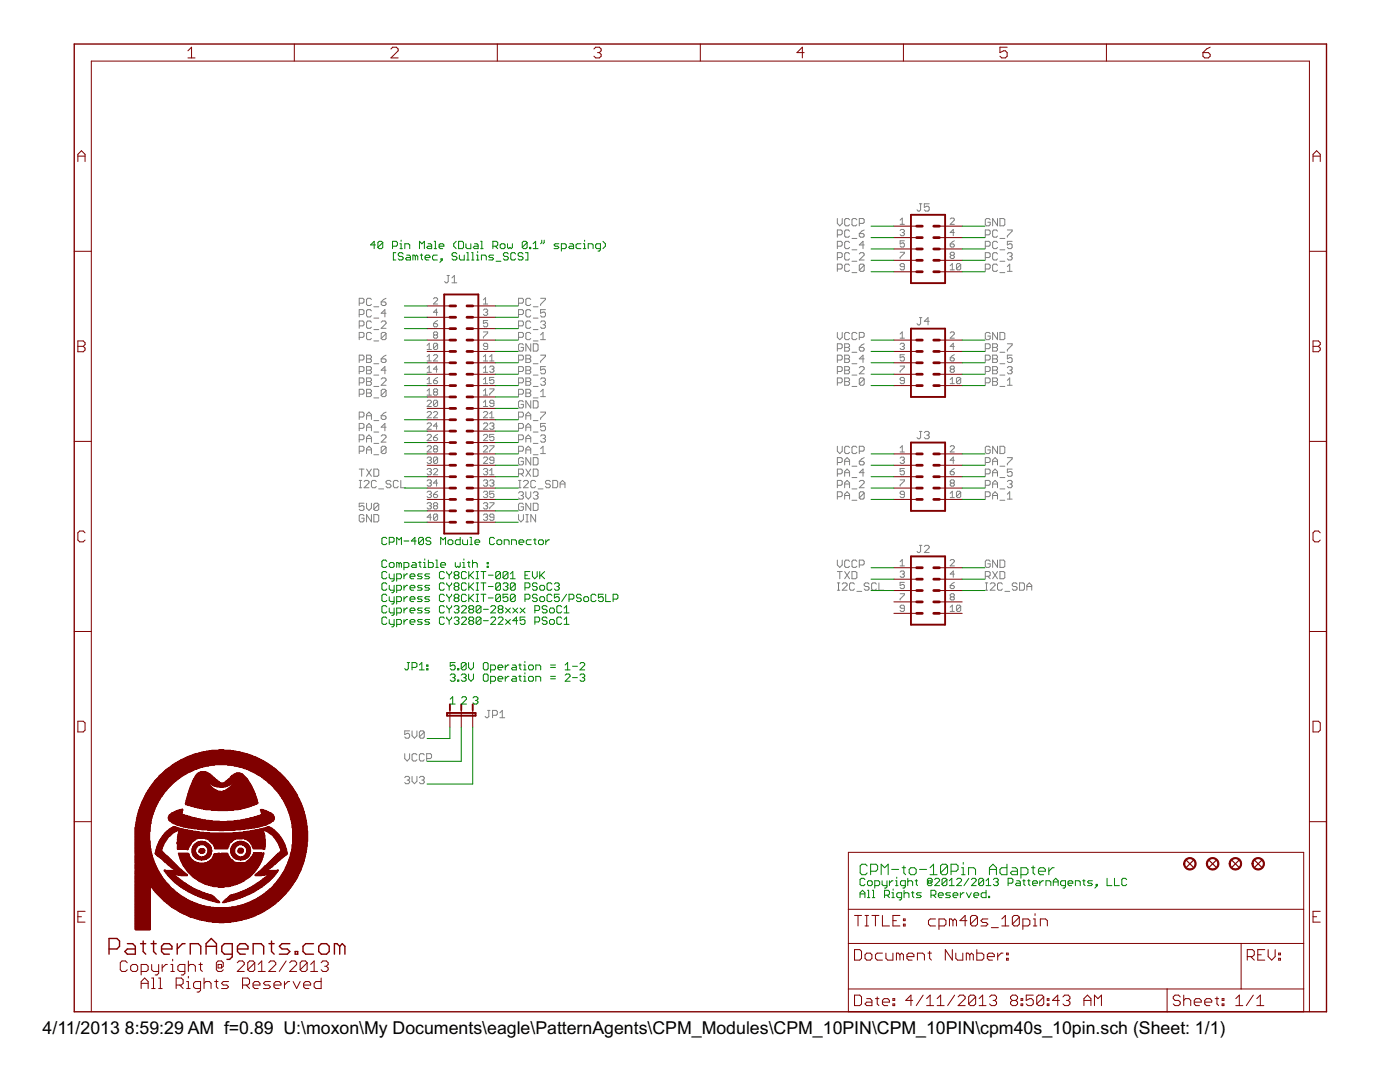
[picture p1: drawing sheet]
<svg xmlns="http://www.w3.org/2000/svg" width="279mm" height="216mm" viewBox="0 0 279 216" stroke-linecap="round" stroke-linejoin="round" font-family="sans-serif">
<defs><g id="words">
<g font-size="4">
<text x="8.5" y="206.4">4/11/2013</text>
<text x="24.9" y="206.4">8:59:29 AM f=0.89 U:\moxon\My Documents\eagle\PatternAgents\CPM_Modules\CPM_10PIN\CPM_10PIN\cpm40s_10pin.sch (Sheet: 1/1)</text>
</g>
</g></defs>
<g fill="none" stroke="#808080" stroke-width=".2">
<path d="M74.1 59.8l-.2-.3h-.5l-.2 .3v.9l.2 .3h.5l.2-.3M77 59.5l-.4 .3-.5 .4M86.5 59.6l.2-.2h.4l.2 .2v.2l-.8 .9h.8M89.2 55h.5M89.5 55v1.2l-.3 .2h-.2l-.3-.2M90.2 56.4h1M90.2 55.5l.5-.5v1.4M96.5 59.8l.4-.4v1.3M105.9 59.8l-.2-.3h-.5l-.3 .3v.9l.3 .3h.5l.2-.3M107.9 59.5h1v.3l-1 .9v.3M167.1 43.6v1l.5 .5 .5-.5v-1M167.1 46.9h.7l.3-.3v-.5l-.3-.2h-.7v1.4"/>
<path d="M167.1 49.1h.7l.3-.2v-.5l-.3-.2h-.7v1.4M167.1 51.4h.7l.3-.2v-.5l-.3-.3h-.7v1.5M167.1 53.7h.7l.3-.3v-.5l-.3-.2h-.7v1.4M169.5 43.9l-.2-.3h-.5l-.2 .3v.9l.2 .3h.5l.2-.3M169.5 46.1l-.2-.2h-.5l-.2 .2v1l.2 .2h.5l.2-.2M169.5 48.4l-.2-.2h-.5l-.2 .2v1l.2 .2h.5l.2-.2M169.5 50.7l-.2-.3h-.5l-.2 .3v.9l.2 .3h.5l.2-.3M169.5 52.9l-.2-.2h-.5l-.2 .2v1l.2 .2h.5l.2-.2M170 47.6h1M170 49.8h1M170 52.1h1M170 54.4h1"/>
<path d="M171 43.9l-.2-.3h-.5l-.3 .3v.9l.3 .3h.5l.2-.3M171.5 44.6h.7l.3-.3v-.4l-.3-.3h-.7v1.5M171.5 46.6h.7l.3 .3v.2l-.3 .2h-.5l-.2-.2zM171.5 50.7l.2-.3h.5l.3 .3v.2l-1 1h1M172.5 52.9l-.3-.2h-.5l-.2 .2v1M172.5 52.9v1l-.3 .2h-.5l-.2-.2M172.5 48.9h-1l.7-.7v1.4M172.5 45.9l-.5 .2-.5 .5M172.5 52.9l-1 1M179.6 50.3h.9v.2l-.9 .9v.2M179.6 44.8h.9M179.6 46l.3-.2h.4l.2 .2-.2 .4"/>
<path d="M179.6 43.9l.5-.4v1.3M180.1 46.4h.2M180.3 46.4l.2 .2-.2 .4h-.4l-.3-.2M180.5 53.2h-.6l-.3-.2 .3-.4h.4l.2 .2v.8l-.2 .2h-.4l-.3-.2M180.5 48h-.9v.7l.5-.2 .4 .2v.4l-.2 .2h-.4l-.3-.2M183.5 40.7h.5M183.7 40.7v1.2l-.2 .2h-.3l-.2-.2M185.4 40.7h-.9v.7l.5-.3h.2l.2 .3v.5l-.2 .2h-.5l-.2-.2M189.6 53l.5-.4v1.2M189.6 53.8h.9M189.6 43.7l.2-.2h.4l.3 .2v.2l-.9 .9h.9M189.6 48.7h.6l.3 .4-.3 .2h-.4l-.2-.2z"/>
<path d="M189.8 50.9l-.2-.2 .2-.4h.4l.3 .2-.3 .4M189.8 50.9l-.2 .3 .2 .4h.4l.3-.2-.3-.5M189.8 50.9h.4M190.5 48l-.9 .7M190.5 46.4h-.9l.6-.6v1.2M191.7 52.8v.8l-.2 .2h-.4l-.2-.2M191.7 52.8l-.2-.2h-.4l-.2 .2v.8M191.7 52.8l-.8 .8M196.6 46.9h.8l.2-.3v-.5l-.2-.2h-.8v1.4M196.6 49.1h.8l.2-.2v-.5l-.2-.2h-.8v1.4M196.6 51.4h.8l.2-.2v-.5l-.2-.3h-.8v1.5M196.6 53.7h.8l.2-.3v-.5l-.2-.2h-.8v1.4"/>
<path d="M197.6 43.9l-.2-.3h-.5l-.3 .3v.9l.3 .3h.5l.2-.3v-.5h-.5M199.1 43.6v1.5l-1-1.5v1.5M199.1 46.1l-.3-.2h-.4l-.3 .2v1l.3 .2h.4l.3-.2M199.1 48.4l-.3-.2h-.4l-.3 .2v1l.3 .2h.4l.3-.2M199.1 50.7l-.3-.3h-.4l-.3 .3v.9l.3 .3h.4l.3-.3M199.1 52.9l-.3-.2h-.4l-.3 .2v1l.3 .2h.4l.3-.2M199.6 43.6h.7l.2 .3v.9l-.2 .3h-.7zM199.6 47.6h.9M199.6 49.8h.9M199.6 52.1h.9M199.6 54.4h.9M201 53.2l.5-.5v1.4"/>
<path d="M201 45.9h1v.2l-1 1v.2M201 50.7l.3-.3h.5l.2 .3v.2l-.2 .3M201 54.1h1M201.5 51.2h.3M201.8 51.2l.2 .2v.2l-.2 .3h-.5l-.3-.3M202 48.2h-1v.7l.5-.3h.3l.2 .3v.5l-.2 .2h-.5l-.3-.2M71.7 67.3h.7l.2-.2v-.5l-.2-.3h-.7v1.5M71.7 60.5h.7l.2-.3v-.4l-.2-.3h-.7v1.5M71.7 62.8h.7l.2-.3v-.5l-.2-.2h-.7v1.4M71.7 65h.7l.2-.2v-.5l-.2-.2h-.7v1.4M71.7 71.8h.7l.2-.2v-.5l-.2-.2h-.7v1.4M71.7 74.1h.7l.2-.2v-.5l-.2-.2h-.7v1.4"/>
<path d="M71.7 76.4h.7l.2-.3v-.5l-.2-.2h-.7v1.5M71.7 78.7h.7l.2-.3v-.5l-.2-.2h-.7v1.4M73.2 70.9h.7l.2 .2v.3l-.2 .2 .2 .2v.3l-.2 .2h-.7zM73.2 73.2h.7l.2 .2v.2l-.2 .3 .2 .2v.3l-.2 .2h-.7zM73.2 75.4h.7l.2 .2v.3l-.2 .2 .2 .3v.2l-.2 .3h-.7zM73.2 77.7h.7l.2 .2v.3l-.2 .2 .2 .3v.2l-.2 .2h-.7zM73.2 78.4h.7M73.2 76.1h.7M73.2 73.9h.7M73.2 71.6h.7M74.1 62l-.2-.2h-.5l-.2 .2v1l.2 .2h.5l.2-.2M74.1 64.3l-.2-.2h-.5l-.2 .2v1l.2 .2h.5l.2-.2"/>
<path d="M74.1 66.6l-.2-.3h-.5l-.2 .3v.9l.2 .3h.5l.2-.3M74.6 79.4h1M74.6 77.1h1M74.6 74.8h1M74.6 72.6h1M74.6 61.2h1M74.6 63.5h1M74.6 65.8h1M74.6 68h1M76.1 75.6l.2-.2h.5l.2 .2v.3l-.9 1h.9M76.1 60.2h.7l.2 .3v.2l-.2 .3h-.5l-.2-.3zM76.1 71.6h.7l.2 .2v.3l-.2 .2h-.5l-.2-.2z"/>
<path d="M76.1 64.3l.2-.2h.5l.2 .2v.2l-.9 1h.9M77 66.6l-.2-.3h-.5l-.2 .3v.9M77 77.9l-.2-.2h-.5l-.2 .2v1M77 66.6v.9l-.2 .3h-.5l-.2-.3M77 77.9v1l-.2 .2h-.5l-.2-.2M77 62.5h-.9l.7-.7v1.4M77 73.9h-.9l.7-.7v1.4M77 77.9l-.9 1M77 70.9l-.9 .7M77 66.6l-.9 .9M85.2 69.7h.9M85.2 68.9l.5-.4v1.2"/>
<path d="M85.2 71.2l.5-.4v1.2M85.2 73.5l.5-.5v1.3M85.2 75.7l.5-.4v1.3M85.2 78l.5-.4v1.2M85.2 72h.9M85.2 74.3h.9M85.2 76.6h.9M85.2 78.8h.9M86.5 64.6h.6l.2 .4-.2 .2h-.4l-.2-.2zM86.5 71l.2-.2h.4l.2 .2v.2l-.8 .8h.8M86.5 75.9h.6l.2 .4-.2 .3h-.4l-.2-.3zM86.7 66.8l-.2-.1 .2-.5h.4l.2 .2-.2 .4"/>
<path d="M86.7 66.8l-.2 .3 .2 .4h.4l.2-.2-.2-.5M86.7 78.2l-.2-.2 .2-.4h.4l.2 .2-.2 .4M86.7 78.2l-.2 .2 .2 .4h.4l.2-.2-.2-.4M86.7 66.8h.4M86.7 78.2h.4M87.3 62.3h-.8l.6-.6v1.2M87.3 68.7v.8l-.2 .2h-.4l-.2-.2M87.3 73.7h-.8l.6-.7v1.3M87.3 64l-.8 .6M87.3 68.7l-.2-.2h-.4l-.2 .2v.8M87.3 68.7l-.8 .8M87.3 75.3l-.8 .6"/>
<path d="M96.5 71.2l.4-.4v1.2M96.5 73.5l.4-.5v1.3M96.5 75.7l.4-.4v1.3M96.5 78l.4-.4v1.2M96.5 60.7h.8M96.5 61.9l.2-.2h.4l.2 .2-.2 .4M96.5 66.2h.8v.2l-.8 .9v.2M96.5 72h.8M96.5 74.3h.8M96.5 76.6h.8M96.5 78.8h.8M96.9 62.3h.2"/>
<path d="M97.1 62.3l.2 .2-.2 .4h-.4l-.2-.2M97.3 64h-.8v.6l.6-.2 .2 .2v.4l-.2 .2h-.4l-.2-.2M97.3 69.1h-.6l-.2-.2 .2-.4h.4l.2 .2v.8l-.2 .2h-.4l-.2-.2M97.7 72h.9M97.7 71.2l.4-.4v1.2M97.7 73.3l.2-.3h.5l.2 .3-.2 .4M97.7 77.6h.9v.2l-.9 .8v.2M98.1 73.7h.3M98.4 73.7l.2 .2-.2 .4h-.5l-.2-.2M98.6 75.3h-.9v.6l.4-.2 .5 .2v.4l-.2 .3h-.5l-.2-.3M103.5 78.7h.7l.3-.3v-.5l-.3-.2h-.7v1.4M103.5 60.5h.7l.3-.3v-.4l-.3-.3h-.7v1.5"/>
<path d="M103.5 62.8h.7l.3-.3v-.5l-.3-.2h-.7v1.4M103.5 65h.7l.3-.2v-.5l-.3-.2h-.7v1.4M103.5 67.3h.7l.3-.2v-.5l-.3-.3h-.7v1.5M103.5 71.8h.7l.3-.2v-.5l-.3-.2h-.7v1.4M103.5 74.1h.7l.3-.2v-.5l-.3-.2h-.7v1.4M103.5 76.4h.7l.3-.3v-.5l-.3-.2h-.7v1.5M104.5 68.8l-.3-.2h-.5l-.2 .2v1l.2 .3h.5l.3-.3v-.5h-.5M104.9 73.2h.8l.2 .2v.2l-.2 .3 .2 .2v.3l-.2 .2h-.8zM104.9 70.9h.8l.2 .2v.3l-.2 .2 .2 .2v.3l-.2 .2h-.8zM104.9 75.4h.8l.2 .2v.3l-.2 .2 .2 .3v.2l-.2 .3h-.8zM104.9 77.7h.8l.2 .2v.3l-.2 .2 .2 .3v.2l-.2 .2h-.8zM104.9 78.4h.8"/>
<path d="M104.9 76.1h.8M104.9 73.9h.8M104.9 71.6h.8M105.9 62l-.2-.2h-.5l-.3 .2v1l.3 .2h.5l.2-.2M105.9 64.3l-.2-.2h-.5l-.3 .2v1l.3 .2h.5l.2-.2M105.9 66.6l-.2-.3h-.5l-.3 .3v.9l.3 .3h.5l.2-.3M105.9 68.6v1.5l-1-1.5v1.5M105.9 80v1.4l-1-1.4v1.4M106.4 79.4h1M106.4 77.1h1M106.4 74.8h1M106.4 72.6h1"/>
<path d="M106.4 61.2h1M106.4 68.6h.7l.3 .2v1l-.3 .3h-.7zM106.4 80h.7l.3 .2v1l-.3 .2h-.7zM106.4 63.5h1M106.4 65.8h1M106.4 68h1M107.9 66.8l.5-.5v1.5M107.9 78.2l.5-.5v1.4M107.9 64.3l.2-.2h.5l.3 .2v.2l-.3 .3M107.9 70.9h1v.2l-1 1v.2M107.9 75.6l.2-.2h.5l.3 .2v.3l-.3 .2M107.9 79.1h1"/>
<path d="M107.9 67.8h1M108.4 64.8h.2M108.4 76.1h.2M108.6 64.8l.3 .2v.3l-.3 .2h-.5l-.2-.2M108.6 76.1l.3 .3v.2l-.3 .3h-.5l-.2-.3M108.9 73.2h-1v.7l.5-.3h.2l.3 .3v.5l-.3 .2h-.5l-.2-.2M108.9 61.8h-1v.7l.5-.2h.2l.3 .2v.5l-.3 .2h-.5l-.2-.2M167.1 66.3v1l.5 .5 .5-.5v-1M167.1 69.6h.7l.3-.3v-.5l-.3-.2h-.7v1.5M167.1 71.8h.7l.3-.2v-.5l-.3-.2h-.7v1.4M167.1 74.1h.7l.3-.2v-.5l-.3-.2h-.7v1.4M167.1 76.4h.7l.3-.3v-.5l-.3-.2h-.7v1.5"/>
<path d="M168.6 68.6h.7l.2 .2v.3l-.2 .2 .2 .3v.2l-.2 .3h-.7zM168.6 70.9h.7l.2 .2v.3l-.2 .2 .2 .2v.3l-.2 .2h-.7zM168.6 73.2h.7l.2 .2v.2l-.2 .3 .2 .2v.3l-.2 .2h-.7zM168.6 75.4h.7l.2 .2v.3l-.2 .2 .2 .3v.2l-.2 .3h-.7zM168.6 76.1h.7M168.6 73.9h.7M168.6 71.6h.7M168.6 69.3h.7M169.5 66.6l-.2-.3h-.5l-.2 .3v.9l.2 .3h.5l.2-.3M170 77.1h1M170 74.8h1M170 72.6h1"/>
<path d="M170 70.3h1M171 66.6l-.2-.3h-.5l-.3 .3v.9l.3 .3h.5l.2-.3M171.5 67.3h.7l.3-.2v-.5l-.3-.3h-.7v1.5M171.5 69.3h.7l.3 .3v.2l-.3 .3h-.5l-.2-.3zM171.5 73.4l.2-.2h.5l.3 .2v.2l-1 1h1M172.5 68.6l-.5 .2-.5 .5M172.5 75.6l-.3-.2h-.5l-.2 .2v1M172.5 75.6v1l-.3 .3h-.5l-.2-.3M172.5 71.6h-1l.7-.7v1.4M172.5 75.6l-1 1M179.6 68.7l.3-.2h.4l.2 .2-.2 .4M179.6 67.5h.9"/>
<path d="M179.6 73h.9v.3l-.9 .8v.2M179.6 66.7l.5-.5v1.3M180.1 69.1h.2M180.3 69.1l.2 .2-.2 .4h-.4l-.3-.2M180.5 70.8h-.9v.6l.5-.2 .4 .2v.4l-.2 .2h-.4l-.3-.2M180.5 75.9h-.6l-.3-.2 .3-.4h.4l.2 .2v.8l-.2 .3h-.4l-.3-.3M183.5 63.4h.5M183.7 63.4v1.2l-.2 .2h-.3l-.2-.2M185.4 64.1h-.9l.7-.7v1.4M189.6 66.4l.2-.2h.4l.3 .2v.3l-.9 .8h.9M189.6 71.4h.6l.3 .4-.3 .2h-.4l-.2-.2zM189.6 76.6h.9"/>
<path d="M189.6 75.7l.5-.4v1.3M189.8 73.7l-.2 .2 .2 .4h.4l.3-.2-.3-.4M189.8 73.7l-.2-.2 .2-.5h.4l.3 .3-.3 .4M189.8 73.7h.4M190.5 69.1h-.9l.6-.6v1.2M190.5 70.8l-.9 .6M191.7 75.5v.8l-.2 .3h-.4l-.2-.3M191.7 75.5l-.2-.2h-.4l-.2 .2v.8M191.7 75.5l-.8 .8M196.6 69.6h.8l.2-.3v-.5l-.2-.2h-.8v1.5M196.6 71.8h.8l.2-.2v-.5l-.2-.2h-.8v1.4M196.6 74.1h.8l.2-.2v-.5l-.2-.2h-.8v1.4"/>
<path d="M196.6 76.4h.8l.2-.3v-.5l-.2-.2h-.8v1.5M197.6 66.6l-.2-.3h-.5l-.3 .3v.9l.3 .3h.5l.2-.3v-.4h-.5M198.1 68.6h.7l.3 .2v.3l-.3 .2 .3 .3v.2l-.3 .3h-.7zM198.1 70.9h.7l.3 .2v.3l-.3 .2 .3 .2v.3l-.3 .2h-.7zM198.1 73.2h.7l.3 .2v.2l-.3 .3 .3 .2v.3l-.3 .2h-.7zM198.1 75.4h.7l.3 .2v.3l-.3 .2 .3 .3v.2l-.3 .3h-.7zM198.1 76.1h.7M198.1 73.9h.7M198.1 71.6h.7M198.1 69.3h.7M199.1 66.3v1.5l-1-1.5v1.5M199.6 66.3h.7l.2 .3v.9l-.2 .3h-.7z"/>
<path d="M199.6 77.1h.9M199.6 74.8h.9M199.6 72.6h.9M199.6 70.3h.9M201 75.9l.5-.5v1.5M201 68.6h1v.2l-1 1v.3M201 73.4l.3-.2h.5l.2 .2v.2l-.2 .3M201 76.9h1M201.5 73.9h.3M201.8 73.9l.2 .2v.3l-.2 .2h-.5l-.3-.2M202 70.9h-1v.7l.5-.2h.3l.2 .2v.5l-.2 .2h-.5l-.3-.2M71.7 87.7h.7l.2-.2v-.5l-.2-.2h-.7v1.4"/>
<path d="M71.7 83.2h.7l.2-.2v-.5l-.2-.3h-.7v1.5M71.7 85.5h.7l.2-.3v-.4l-.2-.3h-.7v1.5M71.7 90h.7l.2-.2v-.5l-.2-.3h-.7v1.5M71.7 95.9h.5M71.7 97.3h.5M71.7 93.6h.9M71.9 95.9v1.4M72.2 93.6v1.4M72.7 96.1l.2-.2h.5l.2 .2v.3l-.9 .9h.9M73.2 83.7v-1l.4-.5 .5 .5v1M73.2 86v-1l.4-.5 .5 .5v1M73.2 88.2v-.9l.4-.5 .5 .5v.9"/>
<path d="M73.2 90.5v-1l.4-.5 .5 .5v1M73.2 89.8h.9M73.2 87.5h.9M73.2 85.2h.9M73.2 83h.9M73.2 93.6l.9 1.4M74.1 93.6l-.9 1.4M74.6 90.7h1M74.6 88.5h1M74.6 86.2h1M74.6 93.6h.7l.3 .2v1l-.3 .2h-.7zM74.6 83.9h1"/>
<path d="M75.1 96.1l-.3-.2h-.4l-.3 .2v1l.3 .2h.4l.3-.2M75.6 97.6h1M76.1 83h.7l.2 .2v.2l-.2 .3h-.5l-.2-.3zM76.1 87l.2-.2h.5l.2 .2v.3l-.9 .9h.9M77 89.3l-.2-.3h-.5l-.2 .3v1M77 89.3v1l-.2 .2h-.5l-.2-.2M77 89.3l-.9 1M77 85.2h-.9l.7-.7v1.5M77 82.2l-.4 .3-.5 .5M78 96.1l-.2-.2h-.5l-.3 .2v.3l.3 .2h.5l.2 .2v.3l-.2 .2h-.5l-.3-.2M79.5 96.1l-.3-.2h-.4l-.3 .2v1l.3 .2h.4l.3-.2M80 95.9v1.4h.9"/>
<path d="M85.2 80.1l.2-.2h.5l.2 .2v.2l-.9 .8h.9M85.2 82.3l.2-.2h.5l.2 .2v.2l-.9 .9h.9M85.2 84.6l.2-.2h.5l.2 .2v.2l-.9 .9h.9M85.2 86.9l.2-.2h.5l.2 .2v.2l-.9 .8h.9M85.2 89.2l.2-.3h.5l.2 .3v.2l-.9 .8h.9M85.2 91.4l.2-.2h.5l.2 .2-.2 .4M85.2 93.7l.2-.2h.5l.2 .2-.2 .4M85.2 96l.2-.2h.5l.2 .2-.2 .4M85.2 98.2l.2-.2h.5l.2 .2-.2 .5M85.7 91.8h.2M85.7 94.1h.2M85.7 96.4h.2"/>
<path d="M85.7 98.7h.2M85.9 91.8l.2 .3-.2 .4h-.5l-.2-.2M85.9 94.1l.2 .2-.2 .4h-.5l-.2-.2M85.9 96.4l.2 .2-.2 .4h-.5l-.2-.2M85.9 98.7l.2 .2-.2 .4h-.5l-.2-.2M86.5 82.3l.2-.2h.4l.2 .2v.2l-.8 .9h.8M86.5 87.3h.6l.2 .4-.2 .2h-.4l-.2-.2zM86.5 93.7l.2-.2h.4l.2 .2v.2l-.8 .8h.8M86.5 98.7h.6l.2 .4-.2 .2h-.4l-.2-.2zM86.7 89.6l-.2-.2 .2-.5h.4l.2 .3-.2 .4M86.7 89.6l-.2 .2 .2 .4h.4l.2-.2-.2-.4M86.7 89.6h.4"/>
<path d="M87.3 80.1v.8l-.2 .2h-.4l-.2-.2M87.3 91.4v.9l-.2 .2h-.4l-.2-.2M87.3 85h-.8l.6-.6v1.3M87.3 96.4h-.8l.6-.6v1.2M87.3 80.1l-.2-.2h-.4l-.2 .2v.8M87.3 91.4l-.2-.2h-.4l-.2 .2v.9M87.3 80.1l-.8 .8M87.3 86.7l-.8 .6M87.3 91.4l-.8 .9M87.3 98l-.8 .7M96.5 80.3l.4-.4v1.2M96.5 82.3l.2-.2h.4l.2 .2v.2l-.8 .9h.8"/>
<path d="M96.5 84.6l.2-.2h.4l.2 .2v.2l-.8 .9h.8M96.5 86.9l.2-.2h.4l.2 .2v.2l-.8 .8h.8M96.5 89.2l.2-.3h.4l.2 .3v.2l-.8 .8h.8M96.5 91.4l.2-.2h.4l.2 .2v.2l-.8 .9h.8M96.5 93.7l.2-.2h.4l.2 .2-.2 .4M96.5 96l.2-.2h.4l.2 .2-.2 .4M96.5 98.2l.2-.2h.4l.2 .2-.2 .5M96.5 81.1h.8M96.9 94.1h.2M96.9 96.4h.2M96.9 98.7h.2M97.1 94.1l.2 .2-.2 .4h-.4l-.2-.2"/>
<path d="M97.1 96.4l.2 .2-.2 .4h-.4l-.2-.2M97.1 98.7l.2 .2-.2 .4h-.4l-.2-.2M97.7 82.5l.4-.4v1.3M97.7 93.9l.4-.4v1.2M97.7 84.6l.2-.2h.5l.2 .2-.2 .4M97.7 88.9h.9v.3l-.9 .8v.2M97.7 96l.2-.2h.5l.2 .2-.2 .4M97.7 83.4h.9M97.7 94.7h.9M98.1 85h.3M98.1 96.4h.3M98.4 85l.2 .2-.2 .5h-.5l-.2-.3"/>
<path d="M98.4 96.4l.2 .2-.2 .4h-.5l-.2-.2M98.6 80.5h-.7l-.2-.2 .2-.4h.5l.2 .2v.8l-.2 .2h-.5l-.2-.2M98.6 86.7h-.9v.6l.4-.2 .5 .2v.4l-.2 .2h-.5l-.2-.2M98.6 91.8h-.7l-.2-.2 .2-.4h.5l.2 .2v.9l-.2 .2h-.5l-.2-.2M98.6 98h-.9v.7l.7-.3 .2 .3v.4l-.2 .2h-.5l-.2-.2M103.5 90h.7l.3-.2v-.5l-.3-.3h-.7v1.5M103.5 98.4l.2-.3h.5l.3 .3v.2l-.3 .3M103.5 83.2h.7l.3-.2v-.5l-.3-.3h-.7v1.5M103.5 85.5h.7l.3-.3v-.4l-.3-.3h-.7v1.5M103.5 87.7h.7l.3-.2v-.5l-.3-.2h-.7v1.4M103.5 94.6h.7l.3-.3v-.5l-.3-.2h-.7v1.4M103.5 95.9h.5"/>
<path d="M103.5 97.3h.5M103.7 95.9v1.4M104 98.9h.2M104 94.6l.5 .4M104.2 98.9l.3 .2v.3l-.3 .2h-.5l-.2-.2M104.5 80.2l-.3-.2h-.5l-.2 .2v1l.2 .2h.5l.3-.2v-.5h-.5M104.5 91.6l-.3-.3h-.5l-.2 .3v.9l.2 .3h.5l.3-.3v-.4h-.5M104.5 96.1l.2-.2h.5l.2 .2v.3l-.9 .9h.9M104.9 86v-1l.5-.5 .5 .5v1M104.9 89.8h1M104.9 83.7v-1l.5-.5 .5 .5v1M104.9 88.2v-.9l.5-.5 .5 .5v.9"/>
<path d="M104.9 90.5v-1l.5-.5 .5 .5v1M104.9 98.1v1l.5 .5 .5-.5v-1M104.9 87.5h1M104.9 85.2h1M104.9 83h1M104.9 93.6l1 1.4M105.9 91.3v1.5l-1-1.5v1.5M105.9 93.6l-1 1.4M106.4 93.6h.7l.3 .2v1l-.3 .2h-.7zM106.4 90.7h1M106.4 98.4l.3-.3h.4l.3 .3v.2l-.3 .3M106.4 88.5h1"/>
<path d="M106.4 86.2h1M106.4 83.9h1M106.4 91.3h.7l.3 .3v.9l-.3 .3h-.7zM106.9 96.1l-.2-.2h-.5l-.3 .2v1l.3 .2h.5l.2-.2M106.9 98.9h.2M107.1 98.9l.3 .2v.3l-.3 .2h-.4l-.3-.2M107.4 97.6h1M107.9 90.5h1M107.9 89.5l.5-.5v1.5M107.9 87l.2-.2h.5l.3 .2v.3l-.3 .2M107.9 82.2h1v.3l-1 .9v.3M108.4 87.5h.2"/>
<path d="M108.6 87.5l.3 .2v.3l-.3 .2h-.5l-.2-.2M108.9 84.5h-1v.7l.5-.2h.2l.3 .2v.5l-.3 .3h-.5l-.2-.3M109.8 96.1l-.2-.2h-.5l-.2 .2v.3l.2 .2h.5l.2 .2v.3l-.2 .2h-.5l-.2-.2M110.3 95.9h.8l.2 .2v1l-.2 .2h-.8zM111.8 97.3v-.9l.5-.5 .5 .5v.9M111.8 96.6h1M167.1 89v1l.5 .5 .5-.5v-1M167.1 92.3h.7l.3-.2v-.5l-.3-.3h-.7v1.5M167.1 94.6h.7l.3-.3v-.5l-.3-.2h-.7v1.4M167.1 96.8h.7l.3-.2v-.5l-.3-.2h-.7v1.4M167.1 99.1h.7l.3-.2v-.5l-.3-.3h-.7v1.5M168.6 92.8v-1l.5-.5 .4 .5v1"/>
<path d="M168.6 95v-.9l.5-.5 .4 .5v.9M168.6 97.3v-.9l.5-.5 .4 .5v.9M168.6 99.6v-1l.5-.5 .4 .5v1M168.6 98.9h.9M168.6 96.6h.9M168.6 94.3h.9M168.6 92.1h.9M169.5 89.3l-.2-.3h-.5l-.2 .3v1l.2 .2h.5l.2-.2M170 99.8h1M170 97.6h1M170 95.3h1M170 93h1"/>
<path d="M171 89.3l-.2-.3h-.5l-.3 .3v1l.3 .2h.5l.2-.2M171.5 96.1l.2-.2h.5l.3 .2v.3l-1 .9h1M171.5 90h.7l.3-.2v-.5l-.3-.3h-.7v1.5M171.5 92.1h.7l.3 .2v.2l-.3 .3h-.5l-.2-.3zM172.5 91.3l-1 .8M172.5 98.4l-.3-.3h-.5l-.2 .3v1M172.5 98.4v1l-.3 .2h-.5l-.2-.2M172.5 98.4l-1 1M172.5 94.3h-1l.7-.7v1.4M179.6 90.2h.9M179.6 91.4l.3-.2h.4l.2 .2-.2 .4M179.6 95.8h.9v.2l-.9 .8v.2"/>
<path d="M179.6 89.4l.5-.5v1.3M180.1 91.8h.2M180.3 91.8l.2 .3-.2 .4h-.4l-.3-.2M180.5 93.5h-.9v.6l.5-.2 .4 .2v.4l-.2 .2h-.4l-.3-.2M180.5 98.7h-.6l-.3-.3 .3-.4h.4l.2 .2v.9l-.2 .2h-.4l-.3-.2M183.5 86.1h.5M183.7 86.1v1.2l-.2 .2h-.3l-.2-.2M184.5 86.3l.2-.2h.5l.2 .2v.3l-.2 .2M185 86.8h.2M185.2 86.8l.2 .3v.2l-.2 .2h-.5l-.2-.2M189.6 89.2l.2-.3h.4l.3 .3v.2l-.9 .8h.9M189.6 94.1h.6l.3 .4-.3 .2h-.4l-.2-.2z"/>
<path d="M189.6 99.3h.9M189.6 98.4l.5-.4v1.3M189.8 96.4l-.2-.2 .2-.4h.4l.3 .2-.3 .4M189.8 96.4h.4M189.8 96.4l-.2 .2 .2 .4h.4l.3-.2-.3-.4M190.5 91.8h-.9l.6-.6v1.3M190.5 93.5l-.9 .6M191.7 98.2l-.2-.2h-.4l-.2 .2v.9M191.7 98.2v.9l-.2 .2h-.4l-.2-.2M191.7 98.2l-.8 .9M196.6 99.1h.8l.2-.2v-.5l-.2-.3h-.8v1.5M196.6 92.3h.8l.2-.2v-.5l-.2-.3h-.8v1.5"/>
<path d="M196.6 94.6h.8l.2-.3v-.5l-.2-.2h-.8v1.4M196.6 96.8h.8l.2-.2v-.5l-.2-.2h-.8v1.4M197.6 89.3l-.2-.3h-.5l-.3 .3v1l.3 .2h.5l.2-.2v-.5h-.5M198.1 98.9h1M198.1 92.8v-1l.5-.5 .5 .5v1M198.1 95v-.9l.5-.5 .5 .5v.9M198.1 97.3v-.9l.5-.5 .5 .5v.9M198.1 99.6v-1l.5-.5 .5 .5v1M198.1 96.6h1M198.1 94.3h1M198.1 92.1h1M199.1 89v1.5l-1-1.5v1.5"/>
<path d="M199.6 89h.7l.2 .3v1l-.2 .2h-.7zM199.6 99.8h.9M199.6 97.6h.9M199.6 95.3h.9M199.6 93h.9M201 99.6h1M201 98.6l.5-.5v1.5M201 96.1l.3-.2h.5l.2 .2v.3l-.2 .2M201 91.3h1v.3l-1 .9v.3M201.5 96.6h.3M201.8 96.6l.2 .2v.3l-.2 .2h-.5l-.3-.2M202 93.6h-1v.7l.5-.2h.3l.2 .2v.5l-.2 .2h-.5l-.3-.2"/>
<path d="M72.6 100.4h-.9v.7l.5-.2h.2l.2 .2v.5l-.2 .3h-.5l-.2-.3M72.6 102.9l-.2-.2h-.5l-.2 .2v1l.2 .2h.5l.2-.2v-.5h-.4M73.2 100.4v1l.4 .5 .5-.5v-1M74.1 102.7v1.4l-.9-1.4v1.4M74.6 102.7h.7l.3 .2v1l-.3 .2h-.7zM75.6 100.6l-.3-.2h-.5l-.2 .2v1M75.6 100.6v1l-.3 .3h-.5l-.2-.3M75.6 100.6l-1 1M85.2 100.5l.2-.2h.5l.2 .2-.2 .4M85.7 100.9h.2M85.9 100.9l.2 .2-.2 .5h-.5l-.2-.3M86.1 103.2h-.9l.7-.6v1.2"/>
<path d="M86.7 100.9l-.2-.2 .2-.4h.4l.2 .2-.2 .4M86.7 100.9l-.2 .2 .2 .5h.4l.2-.3-.2-.4M86.7 100.9h.4M87.3 102.8v.8l-.2 .2h-.4l-.2-.2M87.3 102.8l-.2-.2h-.4l-.2 .2v.8M87.3 102.8l-.8 .8M96.5 100.5l.2-.2h.4l.2 .2-.2 .4M96.5 102.8l.2-.2h.4l.2 .2-.2 .4M96.9 100.9h.2M96.9 103.2h.2M97.1 100.9l.2 .2-.2 .5h-.4l-.2-.3M97.1 103.2l.2 .2-.2 .4h-.4l-.2-.2"/>
<path d="M97.7 100.3h.9v.2l-.9 .8v.3M98.6 103.2h-.7l-.2-.2 .2-.4h.5l.2 .2v.8l-.2 .2h-.5l-.2-.2M103.5 102.7v1l.5 .4 .5-.4v-1M104.5 100.6l-.3-.2h-.5l-.2 .2v1l.2 .3h.5l.3-.3v-.5h-.5M104.9 104.1h.5M104.9 102.7h.5M105.2 102.7v1.4M105.9 100.4v1.5l-1-1.5v1.5M106.4 100.4h.7l.3 .2v1l-.3 .3h-.7zM106.9 102.7v1.4l-1-1.4v1.4M167.1 111.8v.9l.5 .5 .5-.5v-.9M167.1 114h1"/>
<path d="M167.1 117.8h.5M167.1 116.3h.5M167.3 116.3v1.5M167.6 114v1.5M168.1 116.5l.2-.2h.5l.3 .2v.3l-1 1h1M168.6 114l.9 1.5M169.5 112l-.2-.2h-.5l-.2 .2v1l.2 .2h.5l.2-.2M169.5 114l-.9 1.5M170 114h.8l.2 .3v1l-.2 .2h-.8zM170.5 116.5l-.2-.2h-.5l-.3 .2v1l.3 .3h.5l.2-.3M171 112l-.2-.2h-.5l-.3 .2v1l.3 .2h.5l.2-.2M171 118h1"/>
<path d="M171.5 112.7h.7l.3-.2v-.5l-.3-.2h-.7v1.4M173.4 116.5l-.2-.2h-.5l-.2 .2v.3l.2 .2h.5l.2 .3v.2l-.2 .3h-.5l-.2-.3M174.9 116.5l-.2-.2h-.5l-.3 .2v1l.3 .3h.5l.2-.3M175.4 116.3v1.5h1M179.6 114.2l.3-.3h.4l.2 .3-.2 .4M179.6 118.5h.9v.2l-.9 .8v.2M179.6 112.1l.5-.4v1.2M179.6 112.9h.9M180.1 114.6h.2M180.3 114.6l.2 .2-.2 .4h-.4l-.3-.2M180.5 116.2h-.9v.6l.5-.2 .4 .2v.4l-.2 .3h-.4l-.3-.3M183.5 108.8h.5"/>
<path d="M183.7 108.8v1.2l-.2 .3h-.3l-.2-.3M184.5 109.1l.2-.3h.5l.2 .3v.2l-.9 1h.9M189.6 111.9l.2-.2h.4l.3 .2v.2l-.9 .8h.9M189.6 116.8h.6l.3 .4-.3 .3h-.4l-.2-.3zM189.8 119.1l-.2-.2 .2-.4h.4l.3 .2-.3 .4M189.8 119.1l-.2 .2 .2 .4h.4l.3-.2-.3-.4M189.8 119.1h.4M190.5 114.6h-.9l.6-.7v1.3M190.5 116.2l-.9 .6M196.6 115h.8l.2-.2v-.5l-.2-.3h-.8v1.5M196.6 117.8h.5M196.6 116.3h.5"/>
<path d="M196.9 116.3v1.5M197.1 115l.5 .5M197.6 112l-.2-.2h-.5l-.3 .2v1l.3 .2h.5l.2-.2v-.5h-.5M197.6 116.5l.3-.2h.5l.2 .2v.3l-1 1h1M198.1 114l1 1.5M199.1 111.8v1.4l-1-1.4v1.4M199.1 114l-1 1.5M199.6 111.8h.7l.2 .2v1l-.2 .2h-.7zM199.6 114h.7l.2 .3v1l-.2 .2h-.7zM200 116.5l-.2-.2h-.5l-.2 .2v1l.2 .3h.5l.2-.3M200.6 118h.9M203 116.5l-.3-.2h-.5l-.2 .2v.3l.2 .2h.5l.3 .3v.2l-.3 .3h-.5l-.2-.3"/>
<path d="M203.5 116.3h.7l.2 .2v1l-.2 .3h-.7zM204.9 117.8v-1l.5-.5 .5 .5v1M204.9 117h1M180.5 121.4h-.6l-.3-.2 .3-.4h.4l.2 .2v.8l-.2 .2h-.4l-.3-.2M189.6 121.2l.5-.4v1.2M189.6 122h.9M191.7 121l-.2-.2h-.4l-.2 .2v.8M191.7 121v.8l-.2 .2h-.4l-.2-.2M191.7 121l-.8 .8M80.8 150.4v1l.5 .4 .4-.4v-1M80.8 155.2l.2-.3h.5l.2 .3v.2l-.2 .3M81.3 155.7h.2"/>
<path d="M81.5 155.7l.2 .2v.2l-.2 .3h-.5l-.2-.3M81.7 145.8h-.9v.8l.7-.3 .2 .3v.4l-.2 .3h-.5l-.2-.3M82.2 145.8v1l.5 .5 .5-.5v-1M82.2 154.9v1l.5 .5 .5-.5v-1M83.2 150.6l-.2-.2h-.5l-.3 .2v1l.3 .2h.5l.2-.2M83.7 155.2l.2-.3h.5l.3 .3v.2l-.3 .3M84.2 155.7h.2M84.4 155.7l.3 .2v.2l-.3 .3h-.5l-.2-.3M84.7 146.1l-.3-.3h-.5l-.2 .3v.9M84.7 146.1v.9l-.3 .3h-.5l-.2-.3M84.7 150.6l-.3-.2h-.5l-.2 .2v1l.2 .2h.5l.3-.2M84.7 146.1l-1 .9"/>
<path d="M85.2 151.4h.7l.2-.3v-.5l-.2-.2h-.7v1.4M97.3 141.8h.5M97.6 141.8v1.2l-.3 .2h-.2l-.3-.2M98.3 142.7h.7l.3-.2v-.5l-.3-.2h-.7v1.4M99.8 143.2h.9M99.8 142.2l.4-.4v1.4"/>
</g>
<g fill="none" stroke="#800000" stroke-width=".28">
<path d="M14.8 8.8h249.9v193.1h-249.9zM21.8 189.4h1.5l.6-.6v-1l-.6-.5h-1.5v3.1M25.4 188.3h1.1l.5 .5v1.6h-1.6l-.5-.5 .5-.5h1.6M28 188.3h1.1M28.6 187.8v2.1l.5 .5M30.1 188.3h1.1M30.6 187.8v2.1l.6 .5M32.2 189.4h2.1v-.6l-.5-.5h-1.1l-.5 .5v1.1l.5 .5h1.1M35.4 188.3v2.1M36.9 188.3h-.5l-1 1.1M38 190.4v-2.1h1.6l.5 .5v1.6M41.1 190.4v-2.1l1.1-1 1 1v2.1"/>
<path d="M41.1 188.8h2.1M46.4 190.4h-1.6l-.5-.5v-1.1l.5-.5h1.6v2.6l-.6 .5h-.5M47.4 189.4h2.1v-.6l-.5-.5h-1.1l-.5 .5v1.1l.5 .5h1.1M50.5 190.4v-2.1h1.6l.5 .5v1.6M53.7 188.3h1M54.2 187.8v2.1l.5 .5M57.8 188.3h-1.5l-.5 .5 .5 .6h1l.5 .5-.5 .5h-1.5M58.9 189.9h.5v.5h-.5zM62.6 188.3h-1.6l-.5 .5v1.1l.5 .5h1.6M64.1 188.3h1.1l.5 .5v1.1l-.5 .5h-1.1l-.5-.5v-1.1zM67.8 188.8l-.5-.5h-.6v2.1M67.8 188.8v1.6"/>
<path d="M67.8 188.8l.5-.5 .5 .5v1.6"/>
</g>
<g fill="none" stroke="#800000" stroke-width=".2">
<path d="M37.5 10.1l.7-.7v2.2M37.5 11.6h1.4M58.7 8.8v3.4M78 9.8l.4-.4h.7l.4 .4v.3l-1.5 1.5h1.5M99.3 8.8v3.4M118.5 9.8l.4-.4h.7l.4 .4v.3l-.4 .4M119.3 10.5h.3M119.6 10.5l.4 .4v.3l-.4 .4h-.7l-.4-.4M139.8 8.8v3.4M160.5 10.5h-1.5l1.1-1.1v2.2M180.3 8.8v3.4M201 9.4h-1.4v1.1l.7-.4h.3l.4 .4v.7l-.4 .4h-.7l-.3-.4"/>
<path d="M220.8 8.8v3.4M240.1 10.5h1.1l.3 .4v.3l-.3 .4h-.8l-.3-.4zM241.5 9.4l-.7 .4-.7 .7M15.5 32.2v-1.4l.8-.7 .7 .7v1.4M15.5 31.2h1.5M262 31.2h1.5M262 32.2v-1.4l.8-.7 .7 .7v1.4M14.8 50.1h3.4M178.4 54.2h4.5M178.4 51.9h4.5M178.4 49.7h4.5M178.4 47.4h4.5"/>
<path d="M178.4 45.1h4.5M187.5 54.2h4.5M187.5 51.9h4.5M187.5 49.7h4.5M187.5 47.4h4.5M187.5 45.1h4.5M261.3 50.1h3.4M15.5 68h1.1l.4 .4v.3l-.4 .4 .4 .4v.3l-.4 .4h-1.1zM15.5 69.1h1.1M85.2 61h4.6M85.2 63.3h4.6M85.2 65.6h4.6"/>
<path d="M85.2 67.9h4.6M85.2 70.1h4.6M85.2 72.4h4.6M85.2 74.7h4.6M85.2 76.9h4.6M85.2 79.2h4.6M94.3 61h4.6M94.3 63.3h4.6M94.3 65.6h4.6M94.3 67.9h4.6M94.3 70.1h4.6M94.3 72.4h4.6"/>
<path d="M94.3 74.7h4.6M94.3 76.9h4.6M94.3 79.2h4.6M178.4 67.9h4.5M178.4 70.1h4.5M178.4 72.4h4.5M178.4 74.7h4.5M178.4 76.9h4.5M187.5 67.9h4.5M187.5 70.1h4.5M187.5 72.4h4.5M187.5 74.7h4.5"/>
<path d="M187.5 76.9h4.5M262 68h1.1l.4 .4v.3l-.4 .4 .4 .4v.3l-.4 .4h-1.1zM262 69.1h1.1M14.8 88.1h3.4M85.2 81.5h4.6M85.2 83.8h4.6M85.2 86h4.6M85.2 88.3h4.6M85.2 90.6h4.6M85.2 92.8h4.6M85.2 95.1h4.6M85.2 97.4h4.6"/>
<path d="M85.2 99.7h4.6M94.3 81.5h4.6M94.3 83.8h4.6M94.3 86h4.6M94.3 88.3h4.6M94.3 90.6h4.6M94.3 92.8h4.6M94.3 95.1h4.6M94.3 97.4h4.6M94.3 99.7h4.6M178.4 90.6h4.5M178.4 92.8h4.5"/>
<path d="M178.4 95.1h4.5M178.4 97.4h4.5M178.4 99.7h4.5M187.5 90.6h4.5M187.5 92.8h4.5M187.5 95.1h4.5M187.5 97.4h4.5M187.5 99.7h4.5M261.3 88.1h3.4M17 106.3l-.4-.3h-.7l-.4 .3v1.5l.4 .3h.7l.4-.3M85.2 101.9h4.6M85.2 104.2h4.6"/>
<path d="M94.3 101.9h4.6M94.3 104.2h4.6M178.4 117.8h4.5M178.4 115.6h4.5M178.4 113.3h4.5M187.5 117.8h4.5M187.5 115.6h4.5M187.5 113.3h4.5M263.5 106.3l-.4-.3h-.7l-.4 .3v1.5l.4 .3h.7l.4-.3M14.8 126h3.4M178.4 122.4h4.5M178.4 120.1h4.5"/>
<path d="M187.5 122.4h4.5M187.5 120.1h4.5M261.3 126h3.4M15.5 143.9h1.1l.4 .4v1.4l-.4 .3h-1.1zM89.8 141.7v3.4M92.1 141.7v3.4M94.3 141.7v3.4M262 143.9h1.1l.4 .4v1.4l-.4 .3h-1.1zM14.8 164h3.4M169.3 170.1h90.9v31.8h-90.9zM261.3 164h3.4M15.5 182.9h.8"/>
<path d="M17 181.8h-1.5v2.2h1.5M25.4 192.1l-.4-.4h-.7l-.3 .4v1.4l.3 .3h.7l.4-.3M26.1 192.8l.3-.4h.7l.4 .4v.7l-.4 .3h-.7l-.3-.3zM28.2 193.8h1l.4-.3v-.7l-.4-.4h-1v2.1M28.2 197.3v-1.4l.7-.7 .7 .7v1.4M28.2 196.2h1.4M30.3 192.4v1.1l.3 .3h1.1M30.3 195.2h.3v2.1M30.3 197.3h.7M31.7 192.4v1.8l-.4 .3h-.3M31.7 195.2h.3v2.1M31.7 197.3h.7"/>
<path d="M32.4 192.4v1.4M33.4 192.4h-.3l-.7 .7M34.1 193.8h.7M34.1 192.4h.4v1.4M34.5 191.4v.3M35.2 196.6h1l.4-.4v-.7l-.4-.3h-1v2.1M35.9 196.6l.7 .7M36.9 193.8h-1l-.4-.3v-.7l.4-.4h1v1.8l-.3 .3h-.4M37.3 195.9h.3v1.4M37.3 197.3h.7M37.6 192.8l.4-.4h.6l.4 .4v1M37.6 191.7v2.1"/>
<path d="M37.6 194.8v.4M39.7 192.4h.7M40 192.1v1.4l.4 .3M40 197.3h-1l-.4-.4v-.7l.4-.3h1v1.7l-.3 .4h-.4M40.7 196.2l.4-.3h.7l.3 .3v1.1M40.7 195.2v2.1M42.8 195.9h.7M43.2 195.5v1.4l.3 .4M43.5 192.4h.7v.7h-.7zM44.2 193.1l.4-.3v-.7l-.4-.4h-.7l-.3 .4v1.4l.3 .3h.7l.4-.3M45.6 195.9h-1l-.4 .3 .4 .4h.7l.3 .3-.3 .4h-1.1M47.3 192.1l.4-.4h.7l.3 .4v.3l-1.4 1.4h1.4"/>
<path d="M48.4 196.6h1l.4-.4v-.7l-.4-.3h-1v2.1M49.1 196.6l.7 .7M50.5 196.6h1.4v-.4l-.4-.3h-.7l-.3 .3v.7l.3 .4h.7M50.8 192.1l-.3-.4h-.7l-.4 .4v1.4M50.8 192.1v1.4l-.3 .3h-.7l-.4-.3M50.8 192.1l-1.4 1.4M51.5 193.8h1.4M51.5 192.4l.7-.7v2.1M53.6 192.1l.4-.4h.7l.3 .4v.3l-1.4 1.4h1.4M54 195.9h-1.1l-.3 .3 .3 .4h.7l.4 .3-.4 .4h-1M54.7 196.6h1.4v-.4l-.4-.3h-.7l-.3 .3v.7l.3 .4h.7M56.8 195.9v1.4"/>
<path d="M57.1 191.7l-1.4 2.1M57.8 192.1l.4-.4h.7l.3 .4v.3l-1.4 1.4h1.4M57.8 195.9h-.3l-.7 .7M58.5 195.9l.7 1.4 .7-1.4M60.6 196.6h1.4v-.4l-.3-.3h-.7l-.4 .3v.7l.4 .4h.7M61.3 192.1l-.3-.4h-.7l-.4 .4v1.4M61.3 192.1v1.4l-.3 .3h-.7l-.4-.3M61.3 192.1l-1.4 1.4M62 193.8h1.4M62 192.4l.7-.7v2.1M64.1 192.1l.3-.4h.7l.4 .4v.3l-.4 .4M64.1 195.2v2.1h-1l-.4-.4v-.7l.4-.3h1"/>
<path d="M64.8 192.8h.3M65.1 192.8l.4 .3v.4l-.4 .3h-.7l-.3-.3M169.3 188.3h90.9M169.3 197.3h90.9M169.3 181.4h90.9M170.5 189.5h1.1l.3 .3v1.4l-.3 .4h-1.1zM170.5 198.6h1.1l.3 .3v1.4l-.3 .4h-1.1zM170.5 182.7h1.4M171.2 182.7v2.1M172.6 190.5l.4-.3h.7l.3 .3v.7l-.3 .4h-.7l-.4-.4zM172.6 182.7h.7M172.6 184.8h.7"/>
<path d="M173 199.3h.7l.3 .3v1.1h-1l-.4-.4 .4-.3h1M173 182.7v2.1M174 182.7h1.4M174.7 199.3h.7M174.7 182.7v2.1M175.1 198.9v1.4l.3 .4M176.1 200h1.4v-.4l-.3-.3h-.7l-.4 .3v.7l.4 .4h.7M176.1 182.7v2.1h1.4M176.1 190.2h-1l-.4 .3v.7l.4 .4h1M176.8 190.2v1l.4 .4h1v-1.4M178.2 199.3h.4v.3h-.4zM178.2 183.7h.7"/>
<path d="M179.6 190.5l.3-.3 .4 .3v1.1M179.6 182.7h-1.4v2.1h1.4M179.6 190.5l-.3-.3h-.4v1.4M179.6 190.5v1.1M180.3 183.4h.3v.3h-.3zM180.3 184.4h.3v.4h-.3zM181 190.9h1.4v-.4l-.4-.3h-.7l-.3 .3v.7l.3 .4h.7M182.2 199.6h-1.4l1-1v2.1M183.1 191.6v-1.4h1l.4 .3v1.1M184.2 198.6l-1.3 2.1M184.9 199.3l.7-.7v2.1M185.2 190.2h.7"/>
<path d="M185.5 189.8v1.4l.4 .4M186.7 183.4h-1l-.4 .3v.7l.4 .4h1M187 199.3l.7-.7v2.1M187.4 184.8h1l.4-.4v-.7l-.4-.3h-1v2.1M190.1 189.5v2.1l-1.4-2.1v2.1M190.2 183.7l-.4-.3h-.3v1.4M190.2 183.7v1.1M190.2 183.7l.3-.3 .4 .3v1.1M190.5 198.6l-1.4 2.1M190.8 190.2v1l.3 .4h1.1v-1.4M191.2 198.9l.4-.3h.7l.3 .3v.4l-1.4 1.4h1.4M193 183.7h-1.4l1-1v2.1"/>
<path d="M193.5 190.5l-.3-.3h-.4v1.4M193.5 190.5v1.1M193.5 190.5l.4-.3 .3 .3v1.1M194.7 198.9v1.4l-.3 .4h-.7l-.4-.4M194.7 198.9l-.3-.3h-.7l-.4 .3v1.4M194.7 198.9l-1.4 1.4M194.9 189.5v2.1h1.1l.3-.4v-.7l-.3-.3h-1.1M195.1 183l-.4-.3h-.7l-.3 .3v1.4M195.1 183v1.4l-.4 .4h-.7l-.3-.4M195.1 183l-1.4 1.4M195.4 199.3l.7-.7v2.1M197 190.9h1.4v-.4l-.3-.3h-.7l-.4 .3v.7l.4 .4h.7"/>
<path d="M197.1 183.4h-1l-.3 .3 .3 .4h.7l.3 .3-.3 .4h-1M197.5 198.9l.3-.3h.7l.4 .3v.4l-.4 .3M197.8 185.1h1.4M198.2 199.6h.3M198.5 199.6l.4 .4v.3l-.4 .4h-.7l-.3-.4M199.1 190.2v1.4M199.9 184.8h1.4M199.9 183.4l.7-.7v2.1M200.2 190.2h-.4l-.7 .7M200.9 191.2h.3v.4h-.3zM200.9 190.2h.3v.3h-.3zM202 199.6l-.3 .4v.3l.3 .4h.7l.4-.4v-.3l-.4-.4"/>
<path d="M202 199.6l-.3-.3v-.4l.3-.3h.7l.4 .3v.4l-.4 .3M202 199.6h.7M203.4 183l-.3-.3h-.7l-.4 .3v1.4M203.4 183v1.4l-.3 .4h-.7l-.4-.4M203.4 183l-1.4 1.4M203.8 199.3h.3v.3h-.3zM204.1 184.8h1.1l.3-.4v-.7l-.3-.3h-1.1v2.1M206.2 198.6h-1.4v1l.7-.3h.4l.3 .3v.7l-.3 .4h-.7l-.4-.4M206.2 184.8h.7M206.2 183.4h.4v1.4M206.6 182.3v.4M207.6 184.8v-1.4h1.1l.3 .3v1.1"/>
<path d="M208.3 198.9v1.4l-.3 .4h-.7l-.4-.4M208.3 198.9l-.3-.3h-.7l-.4 .3v1.4M208.3 198.9l-1.4 1.4M209 199.3h.3v.3h-.3zM211.4 199.6h-1.4l1.1-1v2.1M212.1 198.9l.4-.3h.7l.3 .3v.4l-.3 .3M212.8 199.6h.4M213.2 199.6l.3 .4v.3l-.3 .4h-.7l-.4-.4M216.3 199.6h1.4M232.9 197.3v4.6M235.5 198.9l-.3-.3h-.7l-.4 .3v.4l.4 .3h.7l.3 .4v.3l-.3 .4h-.7l-.4-.4M236.2 199.6l.4-.3h.7l.3 .3v1.1"/>
<path d="M236.2 198.6v2.1M238.3 200h1.4v-.4l-.3-.3h-.7l-.4 .3v.7l.4 .4h.7M240.4 200h1.4v-.4l-.3-.3h-.7l-.4 .3v.7l.4 .4h.7M242.5 199.3h.7M242.9 198.9v1.4l.3 .4M243.9 199.3h.4v.3h-.4zM246.6 199.3l.7-.7v2.1M247.7 188.3v9M248.9 190.9h1.1l.3-.4v-.7l-.3-.3h-1.1v2.1M249.6 190.9l.7 .7M250.1 198.6l-1.4 2.1M250.8 199.3l.7-.7v2.1"/>
<path d="M251 190.5h.7M252.4 189.5h-1.4v2.1h1.4M253.1 189.5v1.4l.7 .7 .7-.7v-1.4M255.2 191.2h.3v.4h-.3zM255.2 190.2h.3v.3h-.3zM262 182.9h.8M263.5 181.8h-1.5v2.2h1.5M18.2 201.9v-189.7h243.1v189.7M178.2 200.3h.4v.4h-.4zM184.9 200.7h1.4M187 200.7h1.4M195.4 200.7h1.4"/>
<path d="M203.8 200.3h.3v.4h-.3zM209 200.3h.3v.4h-.3zM216.3 200.7v-1.4l.7-.7 .7 .7v1.4M218.4 200.7v-2.1l.7 .7 .7-.7v2.1M243.9 200.3h.4v.4h-.4zM246.6 200.7h1.4M250.8 200.7h1.4"/>
</g>
<path d="M88.6 58.8h6.9v47.7h-6.9zM181.8 42.9h6.8v13.6h-6.8zM181.8 65.6h6.8v13.6h-6.8zM181.8 88.3h6.8v13.6h-6.8zM181.8 111h6.8v13.7h-6.8zM89.2 142.3h5.7v.5h-5.7zM89.8 140.5v1.2M92.1 140.5v1.2M94.3 140.5v1.2" fill="none" stroke="#800000" stroke-width=".38"/>
<g fill="none" stroke="#800000" stroke-width=".55">
<path d="M182.9 49.7h1.2M182.9 51.9h1.2M182.9 54.2h1.2M182.9 45.1h1.2M182.9 47.4h1.2M186.4 49.7h1.1M186.4 51.9h1.1M186.4 54.2h1.1M186.4 45.1h1.1M186.4 47.4h1.1M89.8 65.6h1.1M89.8 63.3h1.1"/>
<path d="M89.8 61h1.1M89.8 70.1h1.1M89.8 67.9h1.1M89.8 76.9h1.1M89.8 74.7h1.1M89.8 72.4h1.1M89.8 79.2h1.1M93.2 65.6h1.1M93.2 63.3h1.1M93.2 61h1.1M93.2 70.1h1.1M93.2 67.9h1.1"/>
<path d="M93.2 76.9h1.1M93.2 74.7h1.1M93.2 72.4h1.1M93.2 79.2h1.1M182.9 70.1h1.2M182.9 67.9h1.2M182.9 76.9h1.2M182.9 74.7h1.2M182.9 72.4h1.2M186.4 70.1h1.1M186.4 67.9h1.1M186.4 76.9h1.1"/>
<path d="M186.4 74.7h1.1M186.4 72.4h1.1M89.8 81.5h1.1M89.8 88.3h1.1M89.8 86h1.1M89.8 83.8h1.1M89.8 92.8h1.1M89.8 90.6h1.1M89.8 97.4h1.1M89.8 95.1h1.1M89.8 99.7h1.1M93.2 81.5h1.1"/>
<path d="M93.2 88.3h1.1M93.2 86h1.1M93.2 83.8h1.1M93.2 92.8h1.1M93.2 90.6h1.1M93.2 97.4h1.1M93.2 95.1h1.1M93.2 99.7h1.1M182.9 92.8h1.2M182.9 90.6h1.2M182.9 97.4h1.2M182.9 95.1h1.2"/>
<path d="M182.9 99.7h1.2M186.4 92.8h1.1M186.4 90.6h1.1M186.4 97.4h1.1M186.4 95.1h1.1M186.4 99.7h1.1M89.8 101.9h1.1M89.8 104.2h1.1M93.2 101.9h1.1M93.2 104.2h1.1M182.9 117.8h1.2M182.9 113.3h1.2"/>
<path d="M182.9 115.6h1.2M186.4 117.8h1.1M186.4 113.3h1.1M186.4 115.6h1.1M182.9 120.1h1.2M182.9 122.4h1.2M186.4 120.1h1.1M186.4 122.4h1.1"/>
</g>
<g fill="#800000" stroke="#800000" stroke-width=".2">
<path d="M27 185.5l3 .1z"/>
<path d="M26.9 185.4l3.1 .1z"/>
<path d="M26.9 185.3l3.1 .1z"/>
<path d="M26.9 185.2l3.1 .1z"/>
<path d="M26.9 185.1l3.1 .1z"/>
<path d="M26.9 185l3.1 .1z"/>
<path d="M26.9 184.9l3.1 .1z"/>
<path d="M26.9 184.8l3.1 .1z"/>
<path d="M26.9 184.8h3.1z"/>
<path d="M26.9 184.7l3.1 .1z"/>
<path d="M26.9 184.6l3.1 .1z"/>
<path d="M26.9 184.5l3.1 .1z"/>
<path d="M26.9 184.4l3.1 .1z"/>
<path d="M26.9 184.3l3.1 .1z"/>
<path d="M26.9 184.2l3.1 .1z"/>
<path d="M26.9 184.1l3.1 .1z"/>
<path d="M26.9 184l3.1 .1z"/>
<path d="M43.7 184l1.1 .1z"/>
<path d="M26.9 183.9l3.1 .1z"/>
<path d="M42.3 183.9l3.8 .1z"/>
<path d="M26.9 183.9h3.1z"/>
<path d="M41.6 183.9h5.1z"/>
<path d="M26.9 183.8l3.1 .1z"/>
<path d="M41.1 183.8l6.2 .1z"/>
<path d="M26.9 183.7h3.1z"/>
<path d="M40.7 183.7h7.1z"/>
<path d="M26.9 183.6l3.1 .1z"/>
<path d="M40.2 183.6l8 .1z"/>
<path d="M26.9 183.5l3.1 .1z"/>
<path d="M39.8 183.5l8.7 .1z"/>
<path d="M26.9 183.4l3.1 .1z"/>
<path d="M39.5 183.4l9.3 .1z"/>
<path d="M26.9 183.3l3.1 .1z"/>
<path d="M39.2 183.3l10 .1z"/>
<path d="M26.9 183.2l3.1 .1z"/>
<path d="M38.9 183.2l10.6 .1z"/>
<path d="M26.9 183.1l3.1 .1z"/>
<path d="M38.7 183.1l11.1 .1z"/>
<path d="M26.9 183l3.1 .1z"/>
<path d="M38.3 183l11.7 .1z"/>
<path d="M26.9 182.9l3.1 .1z"/>
<path d="M38 182.9l12.3 .1z"/>
<path d="M26.9 182.9h3.1z"/>
<path d="M37.8 182.9h12.8z"/>
<path d="M26.9 182.8h3.1z"/>
<path d="M37.6 182.8h13.2z"/>
<path d="M26.9 182.7l3.1 .1z"/>
<path d="M37.4 182.7l13.6 .1z"/>
<path d="M26.9 182.6l3.1 .1z"/>
<path d="M37.2 182.6l13.9 .1z"/>
<path d="M26.9 182.5l3.1 .1z"/>
<path d="M37 182.5l14.3 .1z"/>
<path d="M26.9 182.4l3.1 .1z"/>
<path d="M36.8 182.4l14.8 .1z"/>
<path d="M26.9 182.3l3.1 .1z"/>
<path d="M36.6 182.3l15.2 .1z"/>
<path d="M26.9 182.2l3.1 .1z"/>
<path d="M36.4 182.2l15.5 .1z"/>
<path d="M26.9 182.1l3.1 .1z"/>
<path d="M36.2 182.1l15.9 .1z"/>
<path d="M26.9 182l3.1 .1z"/>
<path d="M36 182l16.3 .1z"/>
<path d="M26.9 181.9l3.1 .1z"/>
<path d="M35.9 181.9l16.5 .1z"/>
<path d="M26.9 181.9h3.1z"/>
<path d="M35.8 181.9h16.9z"/>
<path d="M26.9 181.8h3.1z"/>
<path d="M35.6 181.8h17.2z"/>
<path d="M26.9 181.7l3.1 .1z"/>
<path d="M35.4 181.7l17.5 .1z"/>
<path d="M26.9 181.6l3.1 .1z"/>
<path d="M35.3 181.6l17.7 .1z"/>
<path d="M26.9 181.5l3.1 .1z"/>
<path d="M35.1 181.5l18.1 .1z"/>
<path d="M26.9 181.4l3.1 .1z"/>
<path d="M34.9 181.4l18.5 .1z"/>
<path d="M26.9 181.3l3.1 .1z"/>
<path d="M34.9 181.3l18.6 .1z"/>
<path d="M26.9 181.2l3.1 .1z"/>
<path d="M34.7 181.2l19 .1z"/>
<path d="M26.9 181.1l3.1 .1z"/>
<path d="M34.5 181.1l19.3 .1z"/>
<path d="M26.9 181l3.1 .1z"/>
<path d="M34.4 181l8.3 .1z"/>
<path d="M45.7 181l8.2 .1z"/>
<path d="M26.9 181h3.1z"/>
<path d="M34.2 181h7.8z"/>
<path d="M46.2 181h7.8z"/>
<path d="M26.9 180.8l3.1 .1z"/>
<path d="M34.1 180.8l7.2 .1z"/>
<path d="M47 180.8l7.2 .1z"/>
<path d="M26.9 180.8h3.1z"/>
<path d="M34 180.8h6.9z"/>
<path d="M47.3 180.8h7z"/>
<path d="M26.9 180.7l3.1 .1z"/>
<path d="M33.8 180.7l6.8 .1z"/>
<path d="M47.7 180.7l6.7 .1z"/>
<path d="M26.9 180.6l3.1 .1z"/>
<path d="M33.8 180.6l6.4 .1z"/>
<path d="M48 180.6l6.6 .1z"/>
<path d="M26.9 180.5l3.1 .1z"/>
<path d="M33.7 180.5l6.2 .1z"/>
<path d="M48.4 180.5l6.3 .1z"/>
<path d="M26.9 180.4l3.1 .1z"/>
<path d="M33.6 180.4l6.1 .1z"/>
<path d="M48.7 180.4l6.1 .1z"/>
<path d="M26.9 180.3l3.1 .1z"/>
<path d="M33.5 180.3l5.9 .1z"/>
<path d="M48.9 180.3l6 .1z"/>
<path d="M26.9 180.2l3.1 .1z"/>
<path d="M33.3 180.2l5.9 .1z"/>
<path d="M49.1 180.2l5.9 .1z"/>
<path d="M26.9 180.1l3.1 .1z"/>
<path d="M33.2 180.1l5.7 .1z"/>
<path d="M49.4 180.1l5.7 .1z"/>
<path d="M26.9 180l3.1 .1z"/>
<path d="M33.1 180l5.6 .1z"/>
<path d="M43.4 180l.5 .1z"/>
<path d="M44.4 180l.5 .1z"/>
<path d="M49.6 180l5.6 .1z"/>
<path d="M26.9 179.9l3.1 .1z"/>
<path d="M33 179.9l5.5 .1z"/>
<path d="M43 179.9l.8 .1z"/>
<path d="M44.5 179.9l.7 .1z"/>
<path d="M49.8 179.9l5.5 .1z"/>
<path d="M26.9 179.9h3.1z"/>
<path d="M32.9 179.9h5.4z"/>
<path d="M42.7 179.9h1.1z"/>
<path d="M44.6 179.9h1z"/>
<path d="M50 179.9h5.4z"/>
<path d="M26.9 179.8l3.1 .1z"/>
<path d="M32.7 179.8l5.3 .1z"/>
<path d="M42.3 179.8l1.4 .1z"/>
<path d="M44.7 179.8l1.2 .1z"/>
<path d="M50.2 179.8l5.4 .1z"/>
<path d="M26.9 179.7h3.1z"/>
<path d="M32.7 179.7h5.1z"/>
<path d="M41.9 179.7h1.7z"/>
<path d="M44.7 179.7h1.7z"/>
<path d="M50.4 179.7h5.3z"/>
<path d="M26.9 179.6l3.1 .1z"/>
<path d="M32.6 179.6l5.1 .1z"/>
<path d="M41.7 179.6l1.7 .1z"/>
<path d="M44.9 179.6l1.8 .1z"/>
<path d="M50.6 179.6l5.2 .1z"/>
<path d="M26.9 179.5l3.1 .1z"/>
<path d="M32.5 179.5l5 .1z"/>
<path d="M41.4 179.5l1.9 .1z"/>
<path d="M44.9 179.5l2 .1z"/>
<path d="M50.8 179.5l5 .1z"/>
<path d="M26.9 179.4l3.1 .1z"/>
<path d="M32.4 179.4l4.9 .1z"/>
<path d="M41.1 179.4l2.1 .1z"/>
<path d="M45 179.4l2.2 .1z"/>
<path d="M50.9 179.4l5 .1z"/>
<path d="M26.9 179.3l3.1 .1z"/>
<path d="M32.3 179.3l4.9 .1z"/>
<path d="M40.9 179.3l2.2 .1z"/>
<path d="M45.1 179.3l2.4 .1z"/>
<path d="M51.1 179.3l4.9 .1z"/>
<path d="M26.9 179.2l3.1 .1z"/>
<path d="M32.2 179.2l4.8 .1z"/>
<path d="M40.5 179.2l2.5 .1z"/>
<path d="M45.3 179.2l2.5 .1z"/>
<path d="M51.3 179.2l4.8 .1z"/>
<path d="M26.9 179.1l3.1 .1z"/>
<path d="M32.1 179.1l4.8 .1z"/>
<path d="M40.3 179.1l2.6 .1z"/>
<path d="M45.4 179.1l2.6 .1z"/>
<path d="M51.4 179.1l4.8 .1z"/>
<path d="M26.9 179l3.1 .1z"/>
<path d="M32 179l4.8 .1z"/>
<path d="M40 179l2.9 .1z"/>
<path d="M45.5 179l2.7 .1z"/>
<path d="M51.6 179l4.7 .1z"/>
<path d="M26.9 178.9l3.1 .1z"/>
<path d="M32 178.9l4.6 .1z"/>
<path d="M39.9 178.9l2.9 .1z"/>
<path d="M45.6 178.9l2.9 .1z"/>
<path d="M51.8 178.9l4.6 .1z"/>
<path d="M26.9 178.9h3.1z"/>
<path d="M31.9 178.9h4.5z"/>
<path d="M39.6 178.9h3.1z"/>
<path d="M45.7 178.9h3z"/>
<path d="M51.9 178.9h4.6z"/>
<path d="M26.9 178.8l3.1 .1z"/>
<path d="M31.8 178.8l4.5 .1z"/>
<path d="M39.4 178.8l3.2 .1z"/>
<path d="M45.8 178.8l3.1 .1z"/>
<path d="M52 178.8l4.6 .1z"/>
<path d="M26.9 178.7l3.1 .1z"/>
<path d="M31.7 178.7l4.4 .1z"/>
<path d="M39.2 178.7l3.2 .1z"/>
<path d="M45.8 178.7l3.3 .1z"/>
<path d="M52.1 178.7l4.6 .1z"/>
<path d="M26.9 178.6l3.1 .1z"/>
<path d="M31.6 178.6l4.4 .1z"/>
<path d="M38.9 178.6l3.4 .1z"/>
<path d="M46 178.6l3.3 .1z"/>
<path d="M52.3 178.6l4.4 .1z"/>
<path d="M26.9 178.5l3.1 .1z"/>
<path d="M31.5 178.5l4.4 .1z"/>
<path d="M38.8 178.5l3.2 .1z"/>
<path d="M46.2 178.5l3.4 .1z"/>
<path d="M52.4 178.5l4.5 .1z"/>
<path d="M26.9 178.4l3.1 .1z"/>
<path d="M31.4 178.4l4.4 .1z"/>
<path d="M38.6 178.4l3.1 .1z"/>
<path d="M46.6 178.4l3.2 .1z"/>
<path d="M52.6 178.4l4.3 .1z"/>
<path d="M26.9 178.3l3.1 .1z"/>
<path d="M31.3 178.3l4.4 .1z"/>
<path d="M38.4 178.3l3 .1z"/>
<path d="M46.9 178.3l3.1 .1z"/>
<path d="M52.7 178.3l4.3 .1z"/>
<path d="M26.9 178.2l3.1 .1z"/>
<path d="M31.2 178.2l4.3 .1z"/>
<path d="M38.2 178.2l2.8 .1z"/>
<path d="M47.2 178.2l2.9 .1z"/>
<path d="M52.8 178.2l4.3 .1z"/>
<path d="M26.9 178.1l3.1 .1z"/>
<path d="M31.1 178.1l4.3 .1z"/>
<path d="M38 178.1l2.9 .1z"/>
<path d="M47.5 178.1l2.8 .1z"/>
<path d="M52.9 178.1l4.2 .1z"/>
<path d="M26.9 178l3.1 .1z"/>
<path d="M31 178l4.3 .1z"/>
<path d="M37.9 178l2.7 .1z"/>
<path d="M47.8 178l2.7 .1z"/>
<path d="M53 178l4.2 .1z"/>
<path d="M26.9 177.9l3.1 .1z"/>
<path d="M30.9 177.9l4.2 .1z"/>
<path d="M37.7 177.9l2.6 .1z"/>
<path d="M47.9 177.9l2.8 .1z"/>
<path d="M53.1 177.9l4.2 .1z"/>
<path d="M26.9 177.9h3.1z"/>
<path d="M30.9 177.9h4.2z"/>
<path d="M37.5 177.9h2.5z"/>
<path d="M48.2 177.9h2.6z"/>
<path d="M53.3 177.9h4.1z"/>
<path d="M26.9 177.8h3.1z"/>
<path d="M30.8 177.8h4.1z"/>
<path d="M37.4 177.8h2.5z"/>
<path d="M48.4 177.8h2.5z"/>
<path d="M53.4 177.8h4.1z"/>
<path d="M26.9 177.7l3.1 .1z"/>
<path d="M30.8 177.7l4.1 .1z"/>
<path d="M37.2 177.7l2.6 .1z"/>
<path d="M48.7 177.7l2.4 .1z"/>
<path d="M53.5 177.7l4.1 .1z"/>
<path d="M26.9 177.6l3.1 .1z"/>
<path d="M30.7 177.6l4.1 .1z"/>
<path d="M37 177.6l2.5 .1z"/>
<path d="M48.9 177.6l2.3 .1z"/>
<path d="M53.6 177.6l4.1 .1z"/>
<path d="M26.9 177.5l3.1 .1z"/>
<path d="M30.6 177.5l4.1 .1z"/>
<path d="M36.9 177.5l2.3 .1z"/>
<path d="M49 177.5l2.4 .1z"/>
<path d="M53.7 177.5l4 .1z"/>
<path d="M26.9 177.4l3.1 .1z"/>
<path d="M30.6 177.4l4 .1z"/>
<path d="M36.8 177.4l2.3 .1z"/>
<path d="M49.3 177.4l2.3 .1z"/>
<path d="M53.8 177.4l3.9 .1z"/>
<path d="M26.9 177.3l3.1 .1z"/>
<path d="M30.5 177.3l4 .1z"/>
<path d="M36.6 177.3l2.3 .1z"/>
<path d="M49.4 177.3l2.3 .1z"/>
<path d="M53.8 177.3l4 .1z"/>
<path d="M26.9 177.2l3.1 .1z"/>
<path d="M30.4 177.2l3.9 .1z"/>
<path d="M36.5 177.2l2.2 .1z"/>
<path d="M49.6 177.2l2.3 .1z"/>
<path d="M54 177.2l3.9 .1z"/>
<path d="M26.9 177.1l3.1 .1z"/>
<path d="M30.3 177.1l3.9 .1z"/>
<path d="M36.3 177.1l2.2 .1z"/>
<path d="M49.7 177.1l2.2 .1z"/>
<path d="M54.1 177.1l3.8 .1z"/>
<path d="M26.9 177l3.1 .1z"/>
<path d="M30.3 177l3.8 .1z"/>
<path d="M36.2 177l2.1 .1z"/>
<path d="M49.9 177l2.2 .1z"/>
<path d="M54.2 177l3.8 .1z"/>
<path d="M26.9 177h3.1z"/>
<path d="M30.2 177h3.8z"/>
<path d="M36 177h2.2z"/>
<path d="M43.5 177h1.3z"/>
<path d="M50.1 177h2.2z"/>
<path d="M54.3 177h3.8z"/>
<path d="M26.9 176.8l7 .1z"/>
<path d="M36 176.8l2 .1z"/>
<path d="M42.6 176.8l3.2 .1z"/>
<path d="M50.3 176.8l2.1 .1z"/>
<path d="M54.4 176.8l3.8 .1z"/>
<path d="M26.9 176.8h6.9z"/>
<path d="M35.8 176.8h2z"/>
<path d="M42.3 176.8h3.7z"/>
<path d="M50.4 176.8h2.1z"/>
<path d="M54.5 176.8h3.7z"/>
<path d="M26.9 176.7l6.9 .1z"/>
<path d="M35.7 176.7l2.1 .1z"/>
<path d="M42 176.7l4.4 .1z"/>
<path d="M50.6 176.7l2.1 .1z"/>
<path d="M54.6 176.7l3.7 .1z"/>
<path d="M26.9 176.6l6.9 .1z"/>
<path d="M35.6 176.6l2 .1z"/>
<path d="M41.6 176.6l5.1 .1z"/>
<path d="M50.7 176.6l2 .1z"/>
<path d="M54.6 176.6l3.8 .1z"/>
<path d="M26.9 176.5l6.8 .1z"/>
<path d="M35.4 176.5l2.1 .1z"/>
<path d="M41.2 176.5l5.8 .1z"/>
<path d="M50.9 176.5l2 .1z"/>
<path d="M54.7 176.5l3.7 .1z"/>
<path d="M26.9 176.4l6.7 .1z"/>
<path d="M35.3 176.4l2 .1z"/>
<path d="M41 176.4l6.3 .1z"/>
<path d="M50.9 176.4l2 .1z"/>
<path d="M54.8 176.4l3.7 .1z"/>
<path d="M26.9 176.3l6.6 .1z"/>
<path d="M35.2 176.3l2 .1z"/>
<path d="M40.8 176.3l6.7 .1z"/>
<path d="M51.1 176.3l2 .1z"/>
<path d="M54.8 176.3l3.8 .1z"/>
<path d="M27 176.2l6.4 .1z"/>
<path d="M35.1 176.2l1.9 .1z"/>
<path d="M40.6 176.2l7.1 .1z"/>
<path d="M51.2 176.2l2 .1z"/>
<path d="M54.9 176.2l3.7 .1z"/>
<path d="M26.9 176.1l6.4 .1z"/>
<path d="M34.9 176.1l2 .1z"/>
<path d="M40.4 176.1l7.5 .1z"/>
<path d="M51.4 176.1l1.9 .1z"/>
<path d="M55 176.1l3.7 .1z"/>
<path d="M26.9 176l6.3 .1z"/>
<path d="M34.9 176l1.9 .1z"/>
<path d="M40.2 176l7.9 .1z"/>
<path d="M51.6 176l1.8 .1z"/>
<path d="M55.1 176l3.7 .1z"/>
<path d="M26.9 175.9l6.2 .1z"/>
<path d="M34.8 175.9l1.8 .1z"/>
<path d="M40 175.9l8.3 .1z"/>
<path d="M51.7 175.9l1.9 .1z"/>
<path d="M55.2 175.9l3.6 .1z"/>
<path d="M26.9 175.9h6.1z"/>
<path d="M34.7 175.9h1.8z"/>
<path d="M39.8 175.9h8.7z"/>
<path d="M51.8 175.9h1.9z"/>
<path d="M55.2 175.9h3.6z"/>
<path d="M26.9 175.8l6.1 .1z"/>
<path d="M34.6 175.8l1.8 .1z"/>
<path d="M39.7 175.8l9 .1z"/>
<path d="M51.9 175.8l1.9 .1z"/>
<path d="M55.3 175.8l3.6 .1z"/>
<path d="M26.9 175.7l6.1 .1z"/>
<path d="M34.5 175.7l1.7 .1z"/>
<path d="M39.6 175.7l9.2 .1z"/>
<path d="M52 175.7l1.8 .1z"/>
<path d="M55.4 175.7l3.5 .1z"/>
<path d="M26.9 175.6l6 .1z"/>
<path d="M34.4 175.6l1.7 .1z"/>
<path d="M39.4 175.6l9.5 .1z"/>
<path d="M52.2 175.6l1.8 .1z"/>
<path d="M55.5 175.6l3.5 .1z"/>
<path d="M27 175.5l5.8 .1z"/>
<path d="M34.3 175.5l1.7 .1z"/>
<path d="M39.3 175.5l9.7 .1z"/>
<path d="M52.3 175.5l1.7 .1z"/>
<path d="M55.5 175.5l3.6 .1z"/>
<path d="M26.9 175.4l5.8 .1z"/>
<path d="M34.2 175.4l1.7 .1z"/>
<path d="M39.1 175.4l10 .1z"/>
<path d="M52.4 175.4l1.7 .1z"/>
<path d="M55.6 175.4l3.5 .1z"/>
<path d="M26.9 175.3l5.8 .1z"/>
<path d="M34.1 175.3l1.7 .1z"/>
<path d="M39 175.3l10.3 .1z"/>
<path d="M52.5 175.3l1.7 .1z"/>
<path d="M55.7 175.3l3.5 .1z"/>
<path d="M26.9 175.2l5.7 .1z"/>
<path d="M34 175.2l1.7 .1z"/>
<path d="M38.9 175.2l10.5 .1z"/>
<path d="M52.7 175.2l1.6 .1z"/>
<path d="M55.8 175.2l3.4 .1z"/>
<path d="M26.9 175.1l5.6 .1z"/>
<path d="M33.9 175.1l1.7 .1z"/>
<path d="M38.8 175.1l10.8 .1z"/>
<path d="M52.7 175.1l1.7 .1z"/>
<path d="M55.8 175.1l3.5 .1z"/>
<path d="M26.9 175l5.5 .1z"/>
<path d="M33.9 175l1.5 .1z"/>
<path d="M38.6 175l11.1 .1z"/>
<path d="M52.8 175l1.7 .1z"/>
<path d="M55.8 175l3.6 .1z"/>
<path d="M26.9 174.9l5.5 .1z"/>
<path d="M33.8 174.9l1.5 .1z"/>
<path d="M38.5 174.9l11.3 .1z"/>
<path d="M53 174.9l1.6 .1z"/>
<path d="M55.9 174.9l3.5 .1z"/>
<path d="M26.9 174.9h5.4z"/>
<path d="M33.7 174.9h1.5z"/>
<path d="M38.4 174.9h11.6z"/>
<path d="M53.1 174.9h1.6z"/>
<path d="M56 174.9h3.4z"/>
<path d="M26.9 174.8l5.3 .1z"/>
<path d="M33.6 174.8l1.5 .1z"/>
<path d="M38.3 174.8l11.7 .1z"/>
<path d="M53.2 174.8l1.5 .1z"/>
<path d="M56 174.8l3.5 .1z"/>
<path d="M26.9 174.7l5.3 .1z"/>
<path d="M33.5 174.7l1.4 .1z"/>
<path d="M36 174.7l1.4 .1z"/>
<path d="M38.2 174.7l11.9 .1z"/>
<path d="M50.9 174.7l1.3 .1z"/>
<path d="M53.3 174.7l1.5 .1z"/>
<path d="M56.1 174.7l3.4 .1z"/>
<path d="M27 174.6l5.1 .1z"/>
<path d="M33.4 174.6l1.4 .1z"/>
<path d="M35.5 174.6l1.9 .1z"/>
<path d="M38.1 174.6l12.1 .1z"/>
<path d="M50.9 174.6l2 .1z"/>
<path d="M53.4 174.6l1.4 .1z"/>
<path d="M56.1 174.6l3.5 .1z"/>
<path d="M27 174.5l5.1 .1z"/>
<path d="M33.4 174.5l1.4 .1z"/>
<path d="M35 174.5l2.4 .1z"/>
<path d="M38 174.5l12.3 .1z"/>
<path d="M50.9 174.5l4 .1z"/>
<path d="M56.2 174.5l3.4 .1z"/>
<path d="M26.9 174.4l5.1 .1z"/>
<path d="M33.3 174.4l4 .1z"/>
<path d="M38 174.4l12.4 .1z"/>
<path d="M51 174.4l4 .1z"/>
<path d="M56.3 174.4l3.3 .1z"/>
<path d="M26.9 174.3l5 .1z"/>
<path d="M33.2 174.3l3.9 .1z"/>
<path d="M37.9 174.3l12.6 .1z"/>
<path d="M51.1 174.3l4 .1z"/>
<path d="M56.3 174.3l3.3 .1z"/>
<path d="M26.9 174.2l5 .1z"/>
<path d="M33.1 174.2l3.9 .1z"/>
<path d="M37.8 174.2l12.8 .1z"/>
<path d="M51.2 174.2l3.9 .1z"/>
<path d="M56.4 174.2l3.4 .1z"/>
<path d="M26.9 174.1l5 .1z"/>
<path d="M33.1 174.1l3.8 .1z"/>
<path d="M37.7 174.1l13 .1z"/>
<path d="M51.4 174.1l3.8 .1z"/>
<path d="M56.4 174.1l3.4 .1z"/>
<path d="M26.9 174l5 .1z"/>
<path d="M33 174l3.9 .1z"/>
<path d="M37.6 174l13.2 .1z"/>
<path d="M51.5 174l3.8 .1z"/>
<path d="M56.5 174l3.3 .1z"/>
<path d="M26.9 173.9l4.9 .1z"/>
<path d="M33 173.9l3.7 .1z"/>
<path d="M37.5 173.9l13.4 .1z"/>
<path d="M51.6 173.9l3.8 .1z"/>
<path d="M56.6 173.9l3.2 .1z"/>
<path d="M26.9 173.9h4.8z"/>
<path d="M32.9 173.9h3.7z"/>
<path d="M37.4 173.9h13.5z"/>
<path d="M51.7 173.9h3.7z"/>
<path d="M56.6 173.9h3.3z"/>
<path d="M26.9 173.8h4.8z"/>
<path d="M32.8 173.8h3.7z"/>
<path d="M37.3 173.8h13.6z"/>
<path d="M51.8 173.8h3.7z"/>
<path d="M56.7 173.8h3.2z"/>
<path d="M27 173.7l4.6 .1z"/>
<path d="M32.8 173.7l3.6 .1z"/>
<path d="M37.3 173.7l13.7 .1z"/>
<path d="M51.9 173.7l3.7 .1z"/>
<path d="M56.8 173.7l3.2 .1z"/>
<path d="M27 173.6l4.5 .1z"/>
<path d="M32.8 173.6l.2 .1z"/>
<path d="M34.9 173.6l1.4 .1z"/>
<path d="M37.2 173.6l13.9 .1z"/>
<path d="M52 173.6l1.5 .1z"/>
<path d="M55.3 173.6l.3 .1z"/>
<path d="M56.8 173.6l3.2 .1z"/>
<path d="M27 173.5l4.5 .1z"/>
<path d="M34.8 173.5l1.4 .1z"/>
<path d="M37.1 173.5l14 .1z"/>
<path d="M52.1 173.5l1.5 .1z"/>
<path d="M56.9 173.5l3.2 .1z"/>
<path d="M27 173.4l4.5 .1z"/>
<path d="M34.7 173.4l1.4 .1z"/>
<path d="M37.1 173.4l14.1 .1z"/>
<path d="M52.2 173.4l1.5 .1z"/>
<path d="M56.9 173.4l3.2 .1z"/>
<path d="M26.9 173.3l4.5 .1z"/>
<path d="M34.5 173.3l1.4 .1z"/>
<path d="M37 173.3l14.3 .1z"/>
<path d="M52.3 173.3l1.4 .1z"/>
<path d="M56.9 173.3l3.2 .1z"/>
<path d="M26.9 173.2l4.5 .1z"/>
<path d="M34.4 173.2l1.5 .1z"/>
<path d="M37 173.2l14.4 .1z"/>
<path d="M52.4 173.2l1.5 .1z"/>
<path d="M56.9 173.2l3.3 .1z"/>
<path d="M26.9 173.1l4.4 .1z"/>
<path d="M34.2 173.1l1.6 .1z"/>
<path d="M36.9 173.1l14.5 .1z"/>
<path d="M52.5 173.1l1.5 .1z"/>
<path d="M56.9 173.1l3.3 .1z"/>
<path d="M26.9 173l4.4 .1z"/>
<path d="M34.1 173l1.6 .1z"/>
<path d="M36.9 173l14.6 .1z"/>
<path d="M52.6 173l1.5 .1z"/>
<path d="M57 173l3.2 .1z"/>
<path d="M26.9 173h4.3z"/>
<path d="M34.1 173h1.5z"/>
<path d="M36.8 173h14.8z"/>
<path d="M52.7 173h1.6z"/>
<path d="M57 173h3.3z"/>
<path d="M26.9 172.8l4.3 .1z"/>
<path d="M34 172.8l1.5 .1z"/>
<path d="M36.7 172.8l14.9 .1z"/>
<path d="M52.7 172.8l1.7 .1z"/>
<path d="M57.1 172.8l3.2 .1z"/>
<path d="M26.9 172.8h4.2z"/>
<path d="M33.9 172.8h1.5z"/>
<path d="M36.6 172.8h15.1z"/>
<path d="M52.8 172.8h1.7z"/>
<path d="M57.1 172.8h3.2z"/>
<path d="M26.9 172.7l4.2 .1z"/>
<path d="M33.7 172.7l1.6 .1z"/>
<path d="M36.6 172.7l15.2 .1z"/>
<path d="M52.9 172.7l1.7 .1z"/>
<path d="M57.2 172.7l3.2 .1z"/>
<path d="M26.9 172.6l4.2 .1z"/>
<path d="M33.6 172.6l1.6 .1z"/>
<path d="M36.5 172.6l15.3 .1z"/>
<path d="M53.1 172.6l1.6 .1z"/>
<path d="M57.2 172.6l3.2 .1z"/>
<path d="M26.9 172.5l4.2 .1z"/>
<path d="M33.5 172.5l1.6 .1z"/>
<path d="M36.5 172.5l15.4 .1z"/>
<path d="M53.2 172.5l1.5 .1z"/>
<path d="M57.3 172.5l3.2 .1z"/>
<path d="M27 172.4l3.9 .1z"/>
<path d="M33.4 172.4l1.7 .1z"/>
<path d="M36.4 172.4l15.5 .1z"/>
<path d="M53.3 172.4l1.6 .1z"/>
<path d="M57.3 172.4l3.2 .1z"/>
<path d="M27 172.3l3.9 .1z"/>
<path d="M33.3 172.3l1.6 .1z"/>
<path d="M36.4 172.3l15.5 .1z"/>
<path d="M53.4 172.3l1.6 .1z"/>
<path d="M57.4 172.3l3.1 .1z"/>
<path d="M27 172.2l3.9 .1z"/>
<path d="M33.2 172.2l1.7 .1z"/>
<path d="M36.3 172.2l15.6 .1z"/>
<path d="M53.5 172.2l1.6 .1z"/>
<path d="M57.4 172.2l3.2 .1z"/>
<path d="M26.9 172.1l3.9 .1z"/>
<path d="M33.1 172.1l1.7 .1z"/>
<path d="M36.3 172.1l3.4 .1z"/>
<path d="M40.9 172.1l11.1 .1z"/>
<path d="M53.6 172.1l1.6 .1z"/>
<path d="M57.4 172.1l3.2 .1z"/>
<path d="M26.9 172l3.9 .1z"/>
<path d="M32.9 172l1.8 .1z"/>
<path d="M36.2 172l3.1 .1z"/>
<path d="M41.3 172l5.8 .1z"/>
<path d="M48.9 172l3.1 .1z"/>
<path d="M53.7 172l1.6 .1z"/>
<path d="M57.5 172l3.1 .1z"/>
<path d="M26.9 172h3.9z"/>
<path d="M32.9 172h1.7z"/>
<path d="M36.2 172h2.9z"/>
<path d="M41.4 172h5.4z"/>
<path d="M49.1 172h3z"/>
<path d="M53.7 172h1.7z"/>
<path d="M57.5 172h3.2z"/>
<path d="M26.9 171.9h3.9z"/>
<path d="M32.8 171.9h1.7z"/>
<path d="M36.1 171.9h2.7z"/>
<path d="M41.6 171.9h5.1z"/>
<path d="M49.2 171.9h2.9z"/>
<path d="M53.8 171.9h1.7z"/>
<path d="M57.5 171.9h3.2z"/>
<path d="M26.9 171.8l3.9 .1z"/>
<path d="M32.7 171.8l1.7 .1z"/>
<path d="M36.1 171.8l2.6 .1z"/>
<path d="M41.8 171.8l4.8 .1z"/>
<path d="M49.3 171.8l2.9 .1z"/>
<path d="M53.9 171.8l1.7 .1z"/>
<path d="M57.6 171.8l3.1 .1z"/>
<path d="M26.9 171.7l3.8 .1z"/>
<path d="M32.6 171.7l1.7 .1z"/>
<path d="M36 171.7l2.6 .1z"/>
<path d="M41.9 171.7l4.6 .1z"/>
<path d="M49.5 171.7l2.7 .1z"/>
<path d="M54 171.7l1.8 .1z"/>
<path d="M57.6 171.7l3.1 .1z"/>
<path d="M26.9 171.6l3.8 .1z"/>
<path d="M32.5 171.6l1.7 .1z"/>
<path d="M36 171.6l2.5 .1z"/>
<path d="M40.1 171.6l.2 .1z"/>
<path d="M42 171.6l4.4 .1z"/>
<path d="M47.9 171.6l.2 .1z"/>
<path d="M49.6 171.6l2.7 .1z"/>
<path d="M54.1 171.6l1.8 .1z"/>
<path d="M57.7 171.6l3 .1z"/>
<path d="M26.9 171.5l3.8 .1z"/>
<path d="M32.4 171.5l1.7 .1z"/>
<path d="M36 171.5l2.3 .1z"/>
<path d="M39.7 171.5l1.2 .1z"/>
<path d="M42.1 171.5l4.2 .1z"/>
<path d="M47.5 171.5l1.1 .1z"/>
<path d="M49.7 171.5l2.6 .1z"/>
<path d="M54.2 171.5l1.7 .1z"/>
<path d="M57.7 171.5l3 .1z"/>
<path d="M26.9 171.4l3.7 .1z"/>
<path d="M32.3 171.4l1.7 .1z"/>
<path d="M35.9 171.4l2.3 .1z"/>
<path d="M39.4 171.4l1.8 .1z"/>
<path d="M42.2 171.4l3.9 .1z"/>
<path d="M47.1 171.4l1.8 .1z"/>
<path d="M49.8 171.4l2.5 .1z"/>
<path d="M54.3 171.4l1.7 .1z"/>
<path d="M57.7 171.4l3 .1z"/>
<path d="M26.9 171.3l3.7 .1z"/>
<path d="M32.2 171.3l1.8 .1z"/>
<path d="M35.9 171.3l2.2 .1z"/>
<path d="M39.2 171.3l2.1 .1z"/>
<path d="M42.3 171.3l3.7 .1z"/>
<path d="M46.9 171.3l2.1 .1z"/>
<path d="M49.8 171.3l2.6 .1z"/>
<path d="M54.4 171.3l1.7 .1z"/>
<path d="M57.7 171.3l3 .1z"/>
<path d="M26.9 171.2l3.6 .1z"/>
<path d="M32 171.2l1.9 .1z"/>
<path d="M35.9 171.2l2.2 .1z"/>
<path d="M39 171.2l2.5 .1z"/>
<path d="M42.3 171.2l3.7 .1z"/>
<path d="M46.8 171.2l2.4 .1z"/>
<path d="M49.9 171.2l2.5 .1z"/>
<path d="M54.5 171.2l1.7 .1z"/>
<path d="M57.8 171.2l3.1 .1z"/>
<path d="M26.9 171.1l3.6 .1z"/>
<path d="M31.9 171.1l1.9 .1z"/>
<path d="M35.8 171.1l2.2 .1z"/>
<path d="M38.9 171.1l2.7 .1z"/>
<path d="M42.4 171.1l3.5 .1z"/>
<path d="M46.7 171.1l2.7 .1z"/>
<path d="M50 171.1l2.4 .1z"/>
<path d="M54.6 171.1l1.8 .1z"/>
<path d="M57.8 171.1l3.1 .1z"/>
<path d="M26.9 171l3.6 .1z"/>
<path d="M31.9 171l1.8 .1z"/>
<path d="M35.9 171l2 .1z"/>
<path d="M38.8 171l3 .1z"/>
<path d="M42.4 171l3.5 .1z"/>
<path d="M46.6 171l2.9 .1z"/>
<path d="M50 171l2.5 .1z"/>
<path d="M54.7 171l1.8 .1z"/>
<path d="M57.8 171l3.1 .1z"/>
<path d="M26.9 170.9l3.5 .1z"/>
<path d="M31.7 170.9l1.9 .1z"/>
<path d="M35.9 170.9l2 .1z"/>
<path d="M38.8 170.9l1.3 .1z"/>
<path d="M40.3 170.9l1.5 .1z"/>
<path d="M42.5 170.9l3.3 .1z"/>
<path d="M46.5 170.9l1.4 .1z"/>
<path d="M48.1 170.9l1.5 .1z"/>
<path d="M50.1 170.9l2.4 .1z"/>
<path d="M54.8 170.9l1.8 .1z"/>
<path d="M57.8 170.9l3.1 .1z"/>
<path d="M26.9 170.9h3.5z"/>
<path d="M31.6 170.9h1.9z"/>
<path d="M35.8 170.9h2z"/>
<path d="M38.7 170.9h1.2z"/>
<path d="M40.8 170.9h1.1z"/>
<path d="M42.5 170.9h3.3z"/>
<path d="M46.4 170.9h1.3z"/>
<path d="M48.5 170.9h1.2z"/>
<path d="M50.3 170.9h2.2z"/>
<path d="M54.8 170.9h1.9z"/>
<path d="M57.9 170.9h3z"/>
<path d="M26.9 170.8l3.5 .1z"/>
<path d="M31.4 170.8l2 .1z"/>
<path d="M35.8 170.8l2 .1z"/>
<path d="M38.6 170.8l1.1 .1z"/>
<path d="M40.9 170.8l1.1 .1z"/>
<path d="M42.6 170.8l3.1 .1z"/>
<path d="M46.4 170.8l1.1 .1z"/>
<path d="M48.7 170.8l1 .1z"/>
<path d="M50.3 170.8l2.2 .1z"/>
<path d="M54.9 170.8l2 .1z"/>
<path d="M57.9 170.8l3 .1z"/>
<path d="M26.9 170.7l3.5 .1z"/>
<path d="M31.3 170.7l1.9 .1z"/>
<path d="M35.8 170.7l2 .1z"/>
<path d="M38.6 170.7l1 .1z"/>
<path d="M41 170.7l1 .1z"/>
<path d="M42.6 170.7l3 .1z"/>
<path d="M46.3 170.7l1 .1z"/>
<path d="M48.7 170.7l1.1 .1z"/>
<path d="M50.4 170.7l2.2 .1z"/>
<path d="M55 170.7l1.9 .1z"/>
<path d="M57.9 170.7l3 .1z"/>
<path d="M27 170.6l3.3 .1z"/>
<path d="M31.2 170.6l1.9 .1z"/>
<path d="M35.7 170.6l2.1 .1z"/>
<path d="M38.5 170.6l1 .1z"/>
<path d="M41.1 170.6l.9 .1z"/>
<path d="M42.7 170.6l2.9 .1z"/>
<path d="M46.2 170.6l1 .1z"/>
<path d="M48.9 170.6l.8 .1z"/>
<path d="M50.4 170.6l2.2 .1z"/>
<path d="M55.1 170.6l2 .1z"/>
<path d="M57.9 170.6l3 .1z"/>
<path d="M27 170.5l3.3 .1z"/>
<path d="M31.1 170.5l1.9 .1z"/>
<path d="M35.7 170.5l2.1 .1z"/>
<path d="M38.4 170.5l1 .1z"/>
<path d="M41.2 170.5l.9 .1z"/>
<path d="M42.7 170.5l2.8 .1z"/>
<path d="M46.2 170.5l.9 .1z"/>
<path d="M49 170.5l.8 .1z"/>
<path d="M50.5 170.5l2.1 .1z"/>
<path d="M55.2 170.5l2 .1z"/>
<path d="M57.9 170.5l3.1 .1z"/>
<path d="M27 170.4l3.3 .1z"/>
<path d="M31 170.4l1.9 .1z"/>
<path d="M35.7 170.4l2.1 .1z"/>
<path d="M38.4 170.4l.9 .1z"/>
<path d="M41.2 170.4l.9 .1z"/>
<path d="M42.7 170.4l2.8 .1z"/>
<path d="M46.1 170.4l.9 .1z"/>
<path d="M49 170.4l.8 .1z"/>
<path d="M50.5 170.4l2.2 .1z"/>
<path d="M55.3 170.4l2 .1z"/>
<path d="M58 170.4l3 .1z"/>
<path d="M27 170.3l3.3 .1z"/>
<path d="M30.9 170.3l2 .1z"/>
<path d="M35.7 170.3l2 .1z"/>
<path d="M38.4 170.3l.8 .1z"/>
<path d="M41.3 170.3l.9 .1z"/>
<path d="M42.8 170.3l2.7 .1z"/>
<path d="M46.1 170.3l.8 .1z"/>
<path d="M49 170.3l.9 .1z"/>
<path d="M50.6 170.3l2.1 .1z"/>
<path d="M55.4 170.3l2 .1z"/>
<path d="M58 170.3l3 .1z"/>
<path d="M26.9 170.2l3.3 .1z"/>
<path d="M30.9 170.2l1.9 .1z"/>
<path d="M35.6 170.2l2 .1z"/>
<path d="M38.4 170.2l.8 .1z"/>
<path d="M40 170.2l.5 .1z"/>
<path d="M41.4 170.2l.8 .1z"/>
<path d="M43.5 170.2l.4 .1z"/>
<path d="M44.1 170.2l.1 .1z"/>
<path d="M44.3 170.2l1.1 .1z"/>
<path d="M46.1 170.2l.8 .1z"/>
<path d="M49.1 170.2l.8 .1z"/>
<path d="M50.6 170.2l2.1 .1z"/>
<path d="M55.5 170.2l1.9 .1z"/>
<path d="M58 170.2l3 .1z"/>
<path d="M26.9 170.1l3.3 .1z"/>
<path d="M30.9 170.1l1.8 .1z"/>
<path d="M38.3 170.1l.8 .1z"/>
<path d="M39.9 170.1l.8 .1z"/>
<path d="M41.4 170.1l.8 .1z"/>
<path d="M46 170.1l.8 .1z"/>
<path d="M47.7 170.1l.7 .1z"/>
<path d="M49.1 170.1l.8 .1z"/>
<path d="M50.6 170.1l1.6 .1z"/>
<path d="M52.6 170.1l.1 .1z"/>
<path d="M55.7 170.1l1.6 .1z"/>
<path d="M58 170.1l3 .1z"/>
<path d="M26.9 170l3.3 .1z"/>
<path d="M31.1 170l1.5 .1z"/>
<path d="M38.3 170l.8 .1z"/>
<path d="M39.8 170l1.1 .1z"/>
<path d="M41.4 170l.8 .1z"/>
<path d="M46 170l.8 .1z"/>
<path d="M47.6 170l.9 .1z"/>
<path d="M49.2 170l.7 .1z"/>
<path d="M55.8 170l1.5 .1z"/>
<path d="M58.1 170l3 .1z"/>
<path d="M26.9 169.9l3.3 .1z"/>
<path d="M31.1 169.9l1.4 .1z"/>
<path d="M38.3 169.9l.7 .1z"/>
<path d="M39.7 169.9l1.2 .1z"/>
<path d="M41.5 169.9l.7 .1z"/>
<path d="M46 169.9l.8 .1z"/>
<path d="M47.5 169.9l1 .1z"/>
<path d="M49.2 169.9l.7 .1z"/>
<path d="M55.9 169.9l1.4 .1z"/>
<path d="M58.1 169.9l3 .1z"/>
<path d="M26.9 169.9h3.2z"/>
<path d="M31.1 169.9h1.3z"/>
<path d="M38.3 169.9h.7z"/>
<path d="M39.7 169.9h1.2z"/>
<path d="M41.5 169.9h.8z"/>
<path d="M46 169.9h.8z"/>
<path d="M47.5 169.9h1.1z"/>
<path d="M49.2 169.9h.8z"/>
<path d="M55.9 169.9h1.3z"/>
<path d="M58.1 169.9h3z"/>
<path d="M26.9 169.8l3.2 .1z"/>
<path d="M31 169.8l1.3 .1z"/>
<path d="M38.3 169.8l.7 .1z"/>
<path d="M39.7 169.8l1.2 .1z"/>
<path d="M41.5 169.8l.8 .1z"/>
<path d="M46 169.8l.8 .1z"/>
<path d="M47.5 169.8l1.1 .1z"/>
<path d="M49.2 169.8l.8 .1z"/>
<path d="M56 169.8l1.2 .1z"/>
<path d="M58.2 169.8l2.9 .1z"/>
<path d="M26.9 169.7l3.2 .1z"/>
<path d="M31.1 169.7l1.2 .1z"/>
<path d="M38.3 169.7l.7 .1z"/>
<path d="M39.8 169.7l1.1 .1z"/>
<path d="M41.5 169.7l.8 .1z"/>
<path d="M46 169.7l.8 .1z"/>
<path d="M47.5 169.7l1.1 .1z"/>
<path d="M49.2 169.7l.8 .1z"/>
<path d="M56 169.7l1.2 .1z"/>
<path d="M58.2 169.7l2.9 .1z"/>
<path d="M26.9 169.6l3.2 .1z"/>
<path d="M31.1 169.6l1.1 .1z"/>
<path d="M38.3 169.6l.7 .1z"/>
<path d="M39.8 169.6l1.1 .1z"/>
<path d="M41.5 169.6l.8 .1z"/>
<path d="M46 169.6l.8 .1z"/>
<path d="M47.5 169.6l1.1 .1z"/>
<path d="M49.2 169.6l.8 .1z"/>
<path d="M56 169.6l1.2 .1z"/>
<path d="M58.2 169.6l2.9 .1z"/>
<path d="M26.9 169.5l3.2 .1z"/>
<path d="M31.1 169.5l1.2 .1z"/>
<path d="M37.3 169.5l.2 .1z"/>
<path d="M38.3 169.5l.7 .1z"/>
<path d="M39.8 169.5l1.1 .1z"/>
<path d="M41.5 169.5l.7 .1z"/>
<path d="M46 169.5l.8 .1z"/>
<path d="M47.6 169.5l1 .1z"/>
<path d="M49.2 169.5l.8 .1z"/>
<path d="M56 169.5l1.2 .1z"/>
<path d="M58.2 169.5l3 .1z"/>
<path d="M26.9 169.4l3.2 .1z"/>
<path d="M31.1 169.4l1.2 .1z"/>
<path d="M35.4 169.4l2.2 .1z"/>
<path d="M38.3 169.4l.8 .1z"/>
<path d="M39.9 169.4l.8 .1z"/>
<path d="M41.5 169.4l.7 .1z"/>
<path d="M46 169.4l.8 .1z"/>
<path d="M47.6 169.4l.9 .1z"/>
<path d="M49.2 169.4l.7 .1z"/>
<path d="M52.5 169.4l.4 .1z"/>
<path d="M56 169.4l1.1 .1z"/>
<path d="M58.2 169.4l3 .1z"/>
<path d="M26.9 169.3l3.2 .1z"/>
<path d="M31.2 169.3l1.1 .1z"/>
<path d="M35.4 169.3l2.2 .1z"/>
<path d="M38.3 169.3l.8 .1z"/>
<path d="M40 169.3l.7 .1z"/>
<path d="M41.4 169.3l.8 .1z"/>
<path d="M42.9 169.3l2.5 .1z"/>
<path d="M46 169.3l.9 .1z"/>
<path d="M47.7 169.3l.8 .1z"/>
<path d="M49.2 169.3l.7 .1z"/>
<path d="M50.6 169.3l2.3 .1z"/>
<path d="M55.9 169.3l1.2 .1z"/>
<path d="M58.3 169.3l2.9 .1z"/>
<path d="M26.9 169.2l3.1 .1z"/>
<path d="M31.2 169.2l1.2 .1z"/>
<path d="M35.4 169.2l2.2 .1z"/>
<path d="M38.4 169.2l.7 .1z"/>
<path d="M41.4 169.2l.8 .1z"/>
<path d="M42.8 169.2l2.7 .1z"/>
<path d="M46.1 169.2l.8 .1z"/>
<path d="M47.8 169.2l.5 .1z"/>
<path d="M49.1 169.2l.8 .1z"/>
<path d="M50.5 169.2l2.4 .1z"/>
<path d="M55.9 169.2l1.2 .1z"/>
<path d="M58.3 169.2l2.9 .1z"/>
<path d="M26.9 169.1l3.1 .1z"/>
<path d="M31.2 169.1l1.2 .1z"/>
<path d="M35.4 169.1l2.3 .1z"/>
<path d="M38.4 169.1l.8 .1z"/>
<path d="M41.3 169.1l.9 .1z"/>
<path d="M42.9 169.1l2.6 .1z"/>
<path d="M46.1 169.1l.8 .1z"/>
<path d="M49.1 169.1l.8 .1z"/>
<path d="M50.5 169.1l2.4 .1z"/>
<path d="M55.8 169.1l1.2 .1z"/>
<path d="M58.3 169.1l2.9 .1z"/>
<path d="M26.9 169l3.1 .1z"/>
<path d="M31.3 169l1.1 .1z"/>
<path d="M35.4 169l2.3 .1z"/>
<path d="M38.4 169l.9 .1z"/>
<path d="M41.3 169l.8 .1z"/>
<path d="M42.9 169l2.6 .1z"/>
<path d="M46.1 169l.9 .1z"/>
<path d="M49 169l.9 .1z"/>
<path d="M50.4 169l2.5 .1z"/>
<path d="M55.8 169l1.2 .1z"/>
<path d="M58.3 169l2.9 .1z"/>
<path d="M26.9 169h3.1z"/>
<path d="M31.3 169h1.2z"/>
<path d="M35.4 169h2.4z"/>
<path d="M38.4 169h.9z"/>
<path d="M41.2 169h.9z"/>
<path d="M42.8 169h2.8z"/>
<path d="M46.2 169h.9z"/>
<path d="M49 169h.8z"/>
<path d="M50.4 169h2.5z"/>
<path d="M55.8 169h1.2z"/>
<path d="M58.3 169h2.9z"/>
<path d="M26.9 168.9l3.1 .1z"/>
<path d="M31.3 168.9l1.2 .1z"/>
<path d="M35.4 168.9l2.4 .1z"/>
<path d="M38.5 168.9l.9 .1z"/>
<path d="M41.1 168.9l.9 .1z"/>
<path d="M42.8 168.9l2.9 .1z"/>
<path d="M46.2 168.9l1 .1z"/>
<path d="M48.8 168.9l1 .1z"/>
<path d="M50.3 168.9l2.6 .1z"/>
<path d="M55.8 168.9l1.1 .1z"/>
<path d="M58.3 168.9l3 .1z"/>
<path d="M26.9 168.8h3.1z"/>
<path d="M31.4 168.8h1.2z"/>
<path d="M35.4 168.8h2.4z"/>
<path d="M38.6 168.8h.9z"/>
<path d="M41 168.8h1z"/>
<path d="M42.7 168.8h3z"/>
<path d="M46.3 168.8h1z"/>
<path d="M48.7 168.8h1.1z"/>
<path d="M50.3 168.8h2.6z"/>
<path d="M55.8 168.8h1.1z"/>
<path d="M58.3 168.8h3z"/>
<path d="M26.9 168.7l3.1 .1z"/>
<path d="M31.4 168.7l1.2 .1z"/>
<path d="M35.4 168.7l2.6 .1z"/>
<path d="M38.6 168.7l1.1 .1z"/>
<path d="M40.9 168.7l1.1 .1z"/>
<path d="M42.7 168.7l3 .1z"/>
<path d="M46.4 168.7l1.1 .1z"/>
<path d="M48.7 168.7l1 .1z"/>
<path d="M50.3 168.7l2.6 .1z"/>
<path d="M55.7 168.7l1.2 .1z"/>
<path d="M58.3 168.7l3 .1z"/>
<path d="M26.9 168.6l3.1 .1z"/>
<path d="M31.4 168.6l1.3 .1z"/>
<path d="M35.4 168.6l2.6 .1z"/>
<path d="M38.7 168.6l1.2 .1z"/>
<path d="M40.8 168.6l1.1 .1z"/>
<path d="M42.6 168.6l3.1 .1z"/>
<path d="M46.4 168.6l1.2 .1z"/>
<path d="M48.4 168.6l1.2 .1z"/>
<path d="M50.3 168.6l2.6 .1z"/>
<path d="M55.7 168.6l1.2 .1z"/>
<path d="M58.3 168.6l3 .1z"/>
<path d="M26.9 168.5l3.1 .1z"/>
<path d="M31.5 168.5l1.2 .1z"/>
<path d="M35.4 168.5l2.6 .1z"/>
<path d="M38.8 168.5l3 .1z"/>
<path d="M42.6 168.5l3.2 .1z"/>
<path d="M46.5 168.5l3.1 .1z"/>
<path d="M50.2 168.5l2.7 .1z"/>
<path d="M55.7 168.5l1.2 .1z"/>
<path d="M58.3 168.5l3 .1z"/>
<path d="M26.9 168.4l3.1 .1z"/>
<path d="M31.5 168.4l1.2 .1z"/>
<path d="M35.4 168.4l2.7 .1z"/>
<path d="M38.8 168.4l2.9 .1z"/>
<path d="M42.5 168.4l3.3 .1z"/>
<path d="M46.6 168.4l2.9 .1z"/>
<path d="M50.1 168.4l2.9 .1z"/>
<path d="M55.6 168.4l1.3 .1z"/>
<path d="M58.4 168.4l2.9 .1z"/>
<path d="M26.9 168.3l3.1 .1z"/>
<path d="M31.6 168.3l1.2 .1z"/>
<path d="M35.3 168.3l2.8 .1z"/>
<path d="M38.9 168.3l2.7 .1z"/>
<path d="M42.4 168.3l3.5 .1z"/>
<path d="M46.7 168.3l2.7 .1z"/>
<path d="M50 168.3l2.9 .1z"/>
<path d="M55.6 168.3l1.1 .1z"/>
<path d="M58.4 168.3l2.9 .1z"/>
<path d="M26.9 168.2l3.1 .1z"/>
<path d="M31.6 168.2l1.2 .1z"/>
<path d="M35.3 168.2l2.9 .1z"/>
<path d="M39 168.2l2.5 .1z"/>
<path d="M42.3 168.2l3.5 .1z"/>
<path d="M46.8 168.2l2.4 .1z"/>
<path d="M50 168.2l2.9 .1z"/>
<path d="M55.5 168.2l1.2 .1z"/>
<path d="M58.4 168.2l2.9 .1z"/>
<path d="M26.9 168.1l3.1 .1z"/>
<path d="M31.7 168.1l1.2 .1z"/>
<path d="M35.3 168.1l2.9 .1z"/>
<path d="M39.2 168.1l2.1 .1z"/>
<path d="M42.1 168.1l3.8 .1z"/>
<path d="M46.9 168.1l2.2 .1z"/>
<path d="M49.9 168.1l3 .1z"/>
<path d="M55.5 168.1l1.2 .1z"/>
<path d="M58.4 168.1l2.9 .1z"/>
<path d="M26.9 168l3.1 .1z"/>
<path d="M31.7 168l1.2 .1z"/>
<path d="M35.3 168l3 .1z"/>
<path d="M39.3 168l1.9 .1z"/>
<path d="M42.1 168l4 .1z"/>
<path d="M47.1 168l1.8 .1z"/>
<path d="M49.8 168l3.1 .1z"/>
<path d="M55.4 168l1.3 .1z"/>
<path d="M58.4 168l2.9 .1z"/>
<path d="M26.9 168h3.1z"/>
<path d="M31.7 168h1.2z"/>
<path d="M35.4 168h3z"/>
<path d="M39.5 168h1.5z"/>
<path d="M42 168h4.2z"/>
<path d="M47.3 168h1.4z"/>
<path d="M49.8 168h3.1z"/>
<path d="M55.3 168h1.3z"/>
<path d="M58.4 168h2.9z"/>
<path d="M26.9 167.9h3.1z"/>
<path d="M31.8 167.9h1.2z"/>
<path d="M35.4 167.9h3.1z"/>
<path d="M39.9 167.9h.6z"/>
<path d="M41.9 167.9h4.5z"/>
<path d="M47.8 167.9h.5z"/>
<path d="M49.8 167.9h3.1z"/>
<path d="M55.3 167.9h1.3z"/>
<path d="M58.4 167.9h3z"/>
<path d="M26.9 167.8l3.1 .1z"/>
<path d="M31.8 167.8l1.3 .1z"/>
<path d="M35.4 167.8l3.3 .1z"/>
<path d="M41.8 167.8l4.6 .1z"/>
<path d="M49.6 167.8l3.3 .1z"/>
<path d="M55.2 167.8l1.3 .1z"/>
<path d="M58.4 167.8l3 .1z"/>
<path d="M26.9 167.7l3 .1z"/>
<path d="M31.9 167.7l1.2 .1z"/>
<path d="M35.4 167.7l3.4 .1z"/>
<path d="M41.8 167.7l4.7 .1z"/>
<path d="M49.4 167.7l3.5 .1z"/>
<path d="M55.1 167.7l1.4 .1z"/>
<path d="M58.4 167.7l3 .1z"/>
<path d="M26.9 167.6l3 .1z"/>
<path d="M31.9 167.6l1.3 .1z"/>
<path d="M35.4 167.6l3.5 .1z"/>
<path d="M41.7 167.6l5 .1z"/>
<path d="M49.3 167.6l3.6 .1z"/>
<path d="M55.1 167.6l1.3 .1z"/>
<path d="M58.4 167.6l3 .1z"/>
<path d="M26.9 167.5l3 .1z"/>
<path d="M32 167.5l1.3 .1z"/>
<path d="M35.4 167.5l3.6 .1z"/>
<path d="M41.5 167.5l5.3 .1z"/>
<path d="M49.2 167.5l3.7 .1z"/>
<path d="M55 167.5l1.4 .1z"/>
<path d="M58.4 167.5l3 .1z"/>
<path d="M26.9 167.4l3 .1z"/>
<path d="M32 167.4l1.3 .1z"/>
<path d="M35.4 167.4l3.7 .1z"/>
<path d="M41.3 167.4l5.7 .1z"/>
<path d="M48.8 167.4l4.1 .1z"/>
<path d="M54.9 167.4l1.4 .1z"/>
<path d="M58.4 167.4l3 .1z"/>
<path d="M26.9 167.3l3 .1z"/>
<path d="M32 167.3l1.4 .1z"/>
<path d="M35.4 167.3l4 .1z"/>
<path d="M40.9 167.3l6.6 .1z"/>
<path d="M47.6 167.3l.8 .1z"/>
<path d="M48.7 167.3l4.2 .1z"/>
<path d="M54.9 167.3l1.3 .1z"/>
<path d="M58.4 167.3l3 .1z"/>
<path d="M26.9 167.2l3 .1z"/>
<path d="M32.1 167.2l1.4 .1z"/>
<path d="M35.4 167.2l5.2 .1z"/>
<path d="M40.7 167.2l12.2 .1z"/>
<path d="M54.8 167.2l1.4 .1z"/>
<path d="M58.4 167.2l3 .1z"/>
<path d="M26.9 167.1l3 .1z"/>
<path d="M32.2 167.1l1.3 .1z"/>
<path d="M35.4 167.1l17.5 .1z"/>
<path d="M54.8 167.1l1.3 .1z"/>
<path d="M58.4 167.1l3 .1z"/>
<path d="M26.9 167l3 .1z"/>
<path d="M32.2 167l1.4 .1z"/>
<path d="M35.4 167l17.5 .1z"/>
<path d="M54.7 167l1.3 .1z"/>
<path d="M58.4 167l3 .1z"/>
<path d="M26.9 166.9l3 .1z"/>
<path d="M32.3 166.9l1.4 .1z"/>
<path d="M35.4 166.9l17.5 .1z"/>
<path d="M54.6 166.9l1.4 .1z"/>
<path d="M58.4 166.9l3 .1z"/>
<path d="M26.9 166.9h3z"/>
<path d="M32.4 166.9h1.4z"/>
<path d="M35.5 166.9h17.4z"/>
<path d="M54.6 166.9h1.3z"/>
<path d="M58.4 166.9h3z"/>
<path d="M26.9 166.8l3 .1z"/>
<path d="M32.4 166.8l1.5 .1z"/>
<path d="M35.5 166.8l17.4 .1z"/>
<path d="M54.5 166.8l1.3 .1z"/>
<path d="M58.4 166.8l3 .1z"/>
<path d="M26.9 166.7l3 .1z"/>
<path d="M32.5 166.7l1.5 .1z"/>
<path d="M35.5 166.7l17.4 .1z"/>
<path d="M54.4 166.7l1.4 .1z"/>
<path d="M58.4 166.7l3 .1z"/>
<path d="M26.9 166.6l3 .1z"/>
<path d="M32.6 166.6l1.5 .1z"/>
<path d="M35.5 166.6l17.4 .1z"/>
<path d="M54.3 166.6l1.5 .1z"/>
<path d="M58.4 166.6l3 .1z"/>
<path d="M26.9 166.5l3 .1z"/>
<path d="M32.7 166.5l1.5 .1z"/>
<path d="M35.5 166.5l17.3 .1z"/>
<path d="M54.1 166.5l1.5 .1z"/>
<path d="M58.4 166.5l3 .1z"/>
<path d="M26.9 166.4l3 .1z"/>
<path d="M32.8 166.4l1.5 .1z"/>
<path d="M35.6 166.4l17.2 .1z"/>
<path d="M54 166.4l1.6 .1z"/>
<path d="M58.4 166.4l3 .1z"/>
<path d="M26.9 166.3l3 .1z"/>
<path d="M32.8 166.3l1.6 .1z"/>
<path d="M35.6 166.3l17.2 .1z"/>
<path d="M53.8 166.3l1.7 .1z"/>
<path d="M58.4 166.3l3 .1z"/>
<path d="M26.9 166.2l3 .1z"/>
<path d="M32.9 166.2l1.6 .1z"/>
<path d="M35.6 166.2l17.1 .1z"/>
<path d="M53.7 166.2l1.7 .1z"/>
<path d="M58.4 166.2l3 .1z"/>
<path d="M26.9 166.1l3 .1z"/>
<path d="M32.9 166.1l1.7 .1z"/>
<path d="M35.6 166.1l6.2 .1z"/>
<path d="M46.5 166.1l6.2 .1z"/>
<path d="M53.7 166.1l1.6 .1z"/>
<path d="M58.4 166.1l3 .1z"/>
<path d="M26.9 166.1h3z"/>
<path d="M33 166.1h1.8z"/>
<path d="M35.7 166.1h5z"/>
<path d="M47.7 166.1h5z"/>
<path d="M53.6 166.1h1.6z"/>
<path d="M58.4 166.1h3z"/>
<path d="M26.9 165.9l3 .1z"/>
<path d="M33.1 165.9l1.8 .1z"/>
<path d="M35.7 165.9l4.1 .1z"/>
<path d="M48.6 165.9l4.1 .1z"/>
<path d="M53.4 165.9l1.7 .1z"/>
<path d="M58.4 165.9l3 .1z"/>
<path d="M26.9 165.9h3.1z"/>
<path d="M33.2 165.9h1.9z"/>
<path d="M35.7 165.9h3.4z"/>
<path d="M49.2 165.9h3.4z"/>
<path d="M53.2 165.9h1.8z"/>
<path d="M58.4 165.9h3z"/>
<path d="M26.9 165.8l3.1 .1z"/>
<path d="M33.3 165.8l2 .1z"/>
<path d="M35.7 165.8l2.8 .1z"/>
<path d="M49.9 165.8l2.7 .1z"/>
<path d="M53 165.8l1.9 .1z"/>
<path d="M58.4 165.8l3 .1z"/>
<path d="M26.9 165.7l3.1 .1z"/>
<path d="M33.5 165.7l2 .1z"/>
<path d="M35.7 165.7l2.3 .1z"/>
<path d="M43.7 165.7l1 .1z"/>
<path d="M50.4 165.7l2.2 .1z"/>
<path d="M52.9 165.7l1.9 .1z"/>
<path d="M58.4 165.7l2.9 .1z"/>
<path d="M26.9 165.6l3.1 .1z"/>
<path d="M33.6 165.6l3.9 .1z"/>
<path d="M41.4 165.6l5.5 .1z"/>
<path d="M50.9 165.6l3.9 .1z"/>
<path d="M58.4 165.6l2.9 .1z"/>
<path d="M26.9 165.5l3.1 .1z"/>
<path d="M33.7 165.5l3.3 .1z"/>
<path d="M40.2 165.5l7.9 .1z"/>
<path d="M51.3 165.5l3.4 .1z"/>
<path d="M58.4 165.5l2.9 .1z"/>
<path d="M26.9 165.4l3.1 .1z"/>
<path d="M33.8 165.4l2.8 .1z"/>
<path d="M39.4 165.4l9.5 .1z"/>
<path d="M51.8 165.4l2.7 .1z"/>
<path d="M58.4 165.4l2.9 .1z"/>
<path d="M26.9 165.3l3.1 .1z"/>
<path d="M33.9 165.3l2.3 .1z"/>
<path d="M38.7 165.3l11 .1z"/>
<path d="M52.1 165.3l2.3 .1z"/>
<path d="M58.4 165.3l2.9 .1z"/>
<path d="M26.9 165.2l3.1 .1z"/>
<path d="M34 165.2l1.9 .1z"/>
<path d="M38.1 165.2l12.1 .1z"/>
<path d="M52.5 165.2l1.8 .1z"/>
<path d="M58.4 165.2l2.9 .1z"/>
<path d="M26.9 165.1l3.1 .1z"/>
<path d="M34.2 165.1l1.4 .1z"/>
<path d="M37.5 165.1l13.4 .1z"/>
<path d="M52.9 165.1l1.2 .1z"/>
<path d="M58.3 165.1l3 .1z"/>
<path d="M26.9 165l3.1 .1z"/>
<path d="M34.4 165l.9 .1z"/>
<path d="M37 165l14.4 .1z"/>
<path d="M53.1 165l.8 .1z"/>
<path d="M58.3 165l3 .1z"/>
<path d="M27 165h3z"/>
<path d="M34.5 165h.5z"/>
<path d="M36.6 165h15.2z"/>
<path d="M53.4 165h.4z"/>
<path d="M58.3 165h3z"/>
<path d="M27 164.9l3 .1z"/>
<path d="M36.3 164.9l15.7 .1z"/>
<path d="M58.3 164.9l3 .1z"/>
<path d="M27 164.8h3z"/>
<path d="M35.9 164.8h16.5z"/>
<path d="M58.3 164.8h3z"/>
<path d="M27 164.7l3 .1z"/>
<path d="M35.7 164.7l17 .1z"/>
<path d="M58.3 164.7l2.9 .1z"/>
<path d="M27 164.6l3 .1z"/>
<path d="M35.3 164.6l17.8 .1z"/>
<path d="M58.3 164.6l2.9 .1z"/>
<path d="M27 164.5l3 .1z"/>
<path d="M35.1 164.5l18.1 .1z"/>
<path d="M58.3 164.5l2.9 .1z"/>
<path d="M27.1 164.4l2.9 .1z"/>
<path d="M34.9 164.4l18.5 .1z"/>
<path d="M58.3 164.4l2.9 .1z"/>
<path d="M27.1 164.3l3 .1z"/>
<path d="M34.7 164.3l19 .1z"/>
<path d="M58.2 164.3l3 .1z"/>
<path d="M27.1 164.2l3 .1z"/>
<path d="M34.5 164.2l19.3 .1z"/>
<path d="M58.2 164.2l3 .1z"/>
<path d="M27.1 164.1l3 .1z"/>
<path d="M34.3 164.1l19.7 .1z"/>
<path d="M58.2 164.1l3 .1z"/>
<path d="M27.1 164l3 .1z"/>
<path d="M34.2 164l19.9 .1z"/>
<path d="M58.2 164l2.9 .1z"/>
<path d="M27.1 164h3z"/>
<path d="M34.1 164h20.1z"/>
<path d="M58.2 164h2.9z"/>
<path d="M27.2 163.9h2.9z"/>
<path d="M34 163.9h9.9z"/>
<path d="M45.3 163.9h9.1z"/>
<path d="M58.1 163.9h3z"/>
<path d="M27.2 163.8l2.9 .1z"/>
<path d="M33.8 163.8l8.6 .1z"/>
<path d="M46.7 163.8l7.9 .1z"/>
<path d="M58.1 163.8l3 .1z"/>
<path d="M27.2 163.7l3 .1z"/>
<path d="M33.8 163.7l8 .1z"/>
<path d="M47.3 163.7l7.3 .1z"/>
<path d="M58.1 163.7l3 .1z"/>
<path d="M27.2 163.6l3 .1z"/>
<path d="M33.7 163.6l7.3 .1z"/>
<path d="M48 163.6l6.7 .1z"/>
<path d="M58.1 163.6l3 .1z"/>
<path d="M27.2 163.5l3 .1z"/>
<path d="M33.7 163.5l6.7 .1z"/>
<path d="M48.5 163.5l6.2 .1z"/>
<path d="M58 163.5l3 .1z"/>
<path d="M27.2 163.4l3 .1z"/>
<path d="M33.7 163.4l6.3 .1z"/>
<path d="M49 163.4l5.8 .1z"/>
<path d="M58 163.4l3 .1z"/>
<path d="M27.3 163.3l3 .1z"/>
<path d="M33.6 163.3l6.1 .1z"/>
<path d="M49.3 163.3l5.5 .1z"/>
<path d="M58 163.3l3 .1z"/>
<path d="M27.3 163.2l3 .1z"/>
<path d="M33.6 163.2l5.6 .1z"/>
<path d="M49.8 163.2l5 .1z"/>
<path d="M58 163.2l3 .1z"/>
<path d="M27.3 163.1l3 .1z"/>
<path d="M33.6 163.1l5.3 .1z"/>
<path d="M50 163.1l4.8 .1z"/>
<path d="M57.9 163.1l3.1 .1z"/>
<path d="M27.3 163l3 .1z"/>
<path d="M33.6 163l4.8 .1z"/>
<path d="M50.5 163l4.3 .1z"/>
<path d="M57.9 163l3 .1z"/>
<path d="M27.4 163h3z"/>
<path d="M33.6 163h4.5z"/>
<path d="M50.8 163h3.9z"/>
<path d="M57.9 163h3z"/>
<path d="M27.4 162.9h3z"/>
<path d="M33.7 162.9h4.2z"/>
<path d="M51.1 162.9h3.6z"/>
<path d="M57.9 162.9h3z"/>
<path d="M27.4 162.8l3 .1z"/>
<path d="M33.7 162.8l3.8 .1z"/>
<path d="M51.4 162.8l3.3 .1z"/>
<path d="M57.8 162.8l3.1 .1z"/>
<path d="M27.4 162.7l3 .1z"/>
<path d="M33.8 162.7l3.4 .1z"/>
<path d="M51.7 162.7l2.9 .1z"/>
<path d="M57.8 162.7l3.1 .1z"/>
<path d="M27.5 162.6l3 .1z"/>
<path d="M33.8 162.6l3.1 .1z"/>
<path d="M51.9 162.6l2.7 .1z"/>
<path d="M57.8 162.6l3.1 .1z"/>
<path d="M27.5 162.5l3 .1z"/>
<path d="M33.9 162.5l2.7 .1z"/>
<path d="M52.1 162.5l2.4 .1z"/>
<path d="M57.8 162.5l3.1 .1z"/>
<path d="M27.5 162.4l3.1 .1z"/>
<path d="M34 162.4l2.4 .1z"/>
<path d="M52.2 162.4l2.2 .1z"/>
<path d="M57.8 162.4l3.1 .1z"/>
<path d="M27.5 162.3l3.1 .1z"/>
<path d="M34.1 162.3l2.2 .1z"/>
<path d="M52.2 162.3l2 .1z"/>
<path d="M57.7 162.3l3 .1z"/>
<path d="M27.6 162.2l3 .1z"/>
<path d="M34.2 162.2l2.1 .1z"/>
<path d="M52.2 162.2l1.9 .1z"/>
<path d="M57.7 162.2l3 .1z"/>
<path d="M27.6 162.1l3.1 .1z"/>
<path d="M34.3 162.1l2.1 .1z"/>
<path d="M52.1 162.1l1.9 .1z"/>
<path d="M57.7 162.1l3 .1z"/>
<path d="M27.6 162.1h3.1z"/>
<path d="M34.6 162.1h1.8z"/>
<path d="M52.1 162.1h1.7z"/>
<path d="M57.7 162.1h3z"/>
<path d="M27.6 161.9l3.1 .1z"/>
<path d="M34.8 161.9l1.6 .1z"/>
<path d="M52.1 161.9l1.5 .1z"/>
<path d="M57.6 161.9l3.1 .1z"/>
<path d="M27.7 161.9h3.1z"/>
<path d="M34.9 161.9h1.5z"/>
<path d="M52.1 161.9h1.3z"/>
<path d="M57.6 161.9h3.1z"/>
<path d="M27.7 161.8l3.1 .1z"/>
<path d="M35.1 161.8l1.3 .1z"/>
<path d="M52 161.8l1.2 .1z"/>
<path d="M57.5 161.8l3.2 .1z"/>
<path d="M27.7 161.7l3.1 .1z"/>
<path d="M35.4 161.7l1.1 .1z"/>
<path d="M43.4 161.7l2.1 .1z"/>
<path d="M52 161.7l.9 .1z"/>
<path d="M57.5 161.7l3.1 .1z"/>
<path d="M27.7 161.6l3.2 .1z"/>
<path d="M35.7 161.6l.8 .1z"/>
<path d="M42.1 161.6l4.6 .1z"/>
<path d="M51.9 161.6l.8 .1z"/>
<path d="M57.5 161.6l3.1 .1z"/>
<path d="M27.8 161.5l3.1 .1z"/>
<path d="M36 161.5l.5 .1z"/>
<path d="M41 161.5l6.6 .1z"/>
<path d="M52 161.5l.4 .1z"/>
<path d="M57.4 161.5l3.2 .1z"/>
<path d="M27.8 161.4l3.1 .1z"/>
<path d="M36.3 161.4l.1 .1z"/>
<path d="M40.6 161.4l7.5 .1z"/>
<path d="M57.4 161.4l3.2 .1z"/>
<path d="M27.9 161.3l3 .1z"/>
<path d="M40.1 161.3l8.3 .1z"/>
<path d="M57.4 161.3l3.1 .1z"/>
<path d="M27.9 161.2l3 .1z"/>
<path d="M39.8 161.2l9 .1z"/>
<path d="M57.3 161.2l3.2 .1z"/>
<path d="M27.9 161.1l3.1 .1z"/>
<path d="M39.3 161.1l9.8 .1z"/>
<path d="M57.3 161.1l3.2 .1z"/>
<path d="M27.9 161l3.1 .1z"/>
<path d="M38.9 161l10.6 .1z"/>
<path d="M57.2 161l3.2 .1z"/>
<path d="M28 161h3.1z"/>
<path d="M38.7 161h11.1z"/>
<path d="M57.2 161h3.2z"/>
<path d="M28 160.9l3.1 .1z"/>
<path d="M38.3 160.9l11.7 .1z"/>
<path d="M57.1 160.9l3.2 .1z"/>
<path d="M28 160.8l3.2 .1z"/>
<path d="M38 160.8l12.2 .1z"/>
<path d="M57.1 160.8l3.2 .1z"/>
<path d="M28 160.7l3.2 .1z"/>
<path d="M37.7 160.7l12.8 .1z"/>
<path d="M57 160.7l3.3 .1z"/>
<path d="M28.1 160.6l3.2 .1z"/>
<path d="M37.4 160.6l13.4 .1z"/>
<path d="M57 160.6l3.2 .1z"/>
<path d="M28.1 160.5l3.2 .1z"/>
<path d="M37 160.5l13.9 .1z"/>
<path d="M56.9 160.5l3.3 .1z"/>
<path d="M28.1 160.4l3.3 .1z"/>
<path d="M37 160.4l14.2 .1z"/>
<path d="M56.9 160.4l3.3 .1z"/>
<path d="M28.2 160.3l3.2 .1z"/>
<path d="M37 160.3l14.4 .1z"/>
<path d="M56.9 160.3l3.2 .1z"/>
<path d="M28.2 160.2l3.3 .1z"/>
<path d="M37 160.2l14.5 .1z"/>
<path d="M56.9 160.2l3.2 .1z"/>
<path d="M28.2 160.1l3.3 .1z"/>
<path d="M37 160.1l14.5 .1z"/>
<path d="M56.9 160.1l3.1 .1z"/>
<path d="M28.3 160l3.3 .1z"/>
<path d="M37 160l14.5 .1z"/>
<path d="M56.8 160l3.2 .1z"/>
<path d="M28.3 160h3.3z"/>
<path d="M37.1 160h14.3z"/>
<path d="M56.7 160h3.2z"/>
<path d="M28.4 159.9l3.3 .1z"/>
<path d="M37.1 159.9l14.3 .1z"/>
<path d="M56.7 159.9l3.2 .1z"/>
<path d="M28.4 159.8l3.3 .1z"/>
<path d="M37.1 159.8l14.3 .1z"/>
<path d="M56.6 159.8l3.2 .1z"/>
<path d="M28.5 159.7l3.2 .1z"/>
<path d="M37.1 159.7l14.2 .1z"/>
<path d="M56.6 159.7l3.2 .1z"/>
<path d="M28.5 159.6l3.4 .1z"/>
<path d="M37.1 159.6l14.2 .1z"/>
<path d="M56.5 159.6l3.3 .1z"/>
<path d="M28.6 159.5l3.3 .1z"/>
<path d="M37.2 159.5l14.1 .1z"/>
<path d="M56.4 159.5l3.4 .1z"/>
<path d="M28.6 159.4l3.3 .1z"/>
<path d="M37.2 159.4l14.1 .1z"/>
<path d="M56.4 159.4l3.4 .1z"/>
<path d="M28.7 159.3l3.3 .1z"/>
<path d="M37.2 159.3l14 .1z"/>
<path d="M56.3 159.3l3.3 .1z"/>
<path d="M28.7 159.2l3.3 .1z"/>
<path d="M37.3 159.2l13.9 .1z"/>
<path d="M56.2 159.2l3.4 .1z"/>
<path d="M28.8 159.1l3.3 .1z"/>
<path d="M37.3 159.1l13.9 .1z"/>
<path d="M56.2 159.1l3.4 .1z"/>
<path d="M28.8 159l3.3 .1z"/>
<path d="M37.3 159l13.8 .1z"/>
<path d="M56.1 159l3.4 .1z"/>
<path d="M28.9 159h3.3z"/>
<path d="M37.3 159h13.8z"/>
<path d="M56.1 159h3.4z"/>
<path d="M28.9 158.9h3.4z"/>
<path d="M37.4 158.9h13.7z"/>
<path d="M56 158.9h3.4z"/>
<path d="M28.9 158.8l3.5 .1z"/>
<path d="M37.4 158.8l13.6 .1z"/>
<path d="M55.9 158.8l3.5 .1z"/>
<path d="M28.9 158.7l3.5 .1z"/>
<path d="M37.4 158.7l13.6 .1z"/>
<path d="M55.9 158.7l3.5 .1z"/>
<path d="M29 158.6l3.5 .1z"/>
<path d="M37.5 158.6l13.4 .1z"/>
<path d="M55.8 158.6l3.5 .1z"/>
<path d="M29 158.5l3.6 .1z"/>
<path d="M37.5 158.5l13.4 .1z"/>
<path d="M55.8 158.5l3.5 .1z"/>
<path d="M29.1 158.4l3.5 .1z"/>
<path d="M37.5 158.4l13.4 .1z"/>
<path d="M55.8 158.4l3.4 .1z"/>
<path d="M29.1 158.3l3.6 .1z"/>
<path d="M37.5 158.3l13.4 .1z"/>
<path d="M55.6 158.3l3.5 .1z"/>
<path d="M29.2 158.2l3.6 .1z"/>
<path d="M37.6 158.2l13.2 .1z"/>
<path d="M55.6 158.2l3.5 .1z"/>
<path d="M29.2 158.1l3.6 .1z"/>
<path d="M37.6 158.1l13.2 .1z"/>
<path d="M55.5 158.1l3.5 .1z"/>
<path d="M29.3 158.1h3.6z"/>
<path d="M37.6 158.1h13.2z"/>
<path d="M55.5 158.1h3.5z"/>
<path d="M29.4 157.9l3.6 .1z"/>
<path d="M37.7 157.9l13.1 .1z"/>
<path d="M55.4 157.9l3.5 .1z"/>
<path d="M29.4 157.9h3.6z"/>
<path d="M37.7 157.9h6.3z"/>
<path d="M44.3 157.9h6.4z"/>
<path d="M55.3 157.9h3.5z"/>
<path d="M29.5 157.8l3.6 .1z"/>
<path d="M37.7 157.8l5.8 .1z"/>
<path d="M44.6 157.8l6.1 .1z"/>
<path d="M55.2 157.8l3.6 .1z"/>
<path d="M29.5 157.7l3.7 .1z"/>
<path d="M37.8 157.7l5.5 .1z"/>
<path d="M45 157.7l5.7 .1z"/>
<path d="M55.1 157.7l3.7 .1z"/>
<path d="M29.6 157.6l3.7 .1z"/>
<path d="M37.8 157.6l5.3 .1z"/>
<path d="M45 157.6l5.6 .1z"/>
<path d="M55 157.6l3.7 .1z"/>
<path d="M29.7 157.5l3.6 .1z"/>
<path d="M37.8 157.5l5.1 .1z"/>
<path d="M45.2 157.5l5.4 .1z"/>
<path d="M54.9 157.5l3.8 .1z"/>
<path d="M29.8 157.4l3.6 .1z"/>
<path d="M37.8 157.4l5 .1z"/>
<path d="M45.3 157.4l5.2 .1z"/>
<path d="M54.8 157.4l3.8 .1z"/>
<path d="M29.8 157.3l3.7 .1z"/>
<path d="M37.8 157.3l4.9 .1z"/>
<path d="M45.5 157.3l5 .1z"/>
<path d="M54.8 157.3l3.8 .1z"/>
<path d="M29.9 157.2l3.7 .1z"/>
<path d="M37.9 157.2l4.6 .1z"/>
<path d="M45.6 157.2l4.8 .1z"/>
<path d="M54.7 157.2l3.8 .1z"/>
<path d="M29.9 157.1l3.8 .1z"/>
<path d="M38 157.1l4.4 .1z"/>
<path d="M45.8 157.1l4.6 .1z"/>
<path d="M54.7 157.1l3.7 .1z"/>
<path d="M30 157l3.8 .1z"/>
<path d="M38 157l4.3 .1z"/>
<path d="M43.9 157l.7 .1z"/>
<path d="M45.8 157l4.5 .1z"/>
<path d="M54.6 157l3.8 .1z"/>
<path d="M30 157h3.8z"/>
<path d="M38 157h4.2z"/>
<path d="M43.2 157h1.8z"/>
<path d="M46 157h4.3z"/>
<path d="M54.5 157h3.8z"/>
<path d="M30 156.9l3.9 .1z"/>
<path d="M38 156.9l4.1 .1z"/>
<path d="M42.9 156.9l2.4 .1z"/>
<path d="M46 156.9l4.2 .1z"/>
<path d="M54.4 156.9l3.8 .1z"/>
<path d="M30.1 156.8l3.9 .1z"/>
<path d="M38 156.8l4 .1z"/>
<path d="M42.7 156.8l2.8 .1z"/>
<path d="M46.1 156.8l4.1 .1z"/>
<path d="M54.3 156.8l3.8 .1z"/>
<path d="M30.2 156.7l3.9 .1z"/>
<path d="M38.1 156.7l3.8 .1z"/>
<path d="M42.5 156.7l3.2 .1z"/>
<path d="M46.1 156.7l4 .1z"/>
<path d="M54.2 156.7l3.9 .1z"/>
<path d="M30.3 156.6l3.9 .1z"/>
<path d="M38.1 156.6l3.7 .1z"/>
<path d="M42.3 156.6l3.5 .1z"/>
<path d="M46.2 156.6l3.9 .1z"/>
<path d="M54.1 156.6l3.9 .1z"/>
<path d="M30.3 156.5l4 .1z"/>
<path d="M38.2 156.5l3.6 .1z"/>
<path d="M42.2 156.5l3.8 .1z"/>
<path d="M46.3 156.5l3.7 .1z"/>
<path d="M54 156.5l3.9 .1z"/>
<path d="M30.4 156.4l4 .1z"/>
<path d="M38.2 156.4l3.6 .1z"/>
<path d="M42 156.4l4.1 .1z"/>
<path d="M46.4 156.4l3.6 .1z"/>
<path d="M54 156.4l3.8 .1z"/>
<path d="M30.5 156.3l4 .1z"/>
<path d="M38.2 156.3l3.5 .1z"/>
<path d="M41.8 156.3l4.4 .1z"/>
<path d="M46.5 156.3l3.5 .1z"/>
<path d="M53.7 156.3l4.1 .1z"/>
<path d="M30.6 156.2l4 .1z"/>
<path d="M38.3 156.2l3.3 .1z"/>
<path d="M41.8 156.2l4.5 .1z"/>
<path d="M46.6 156.2l3.2 .1z"/>
<path d="M53.7 156.2l4.1 .1z"/>
<path d="M30.6 156.1l4.1 .1z"/>
<path d="M38.3 156.1l5.7 .1z"/>
<path d="M44.7 156.1l1.8 .1z"/>
<path d="M46.6 156.1l3.2 .1z"/>
<path d="M53.6 156.1l4.1 .1z"/>
<path d="M30.7 156l4.1 .1z"/>
<path d="M38.4 156l5.5 .1z"/>
<path d="M44.9 156l4.9 .1z"/>
<path d="M53.5 156l4.1 .1z"/>
<path d="M30.8 156h4.1z"/>
<path d="M38.4 156h5.4z"/>
<path d="M44.9 156h4.8z"/>
<path d="M53.4 156h4.2z"/>
<path d="M30.9 155.9l4.2 .1z"/>
<path d="M38.4 155.9l5.3 .1z"/>
<path d="M45 155.9l4.7 .1z"/>
<path d="M53.3 155.9l4.2 .1z"/>
<path d="M30.9 155.8l4.2 .1z"/>
<path d="M38.5 155.8l5 .1z"/>
<path d="M45.1 155.8l4.5 .1z"/>
<path d="M53.2 155.8l4.2 .1z"/>
<path d="M30.9 155.7l4.3 .1z"/>
<path d="M38.5 155.7l4.9 .1z"/>
<path d="M45.3 155.7l4.3 .1z"/>
<path d="M53.1 155.7l4.2 .1z"/>
<path d="M31 155.6l4.3 .1z"/>
<path d="M38.6 155.6l4.7 .1z"/>
<path d="M45.4 155.6l4.1 .1z"/>
<path d="M52.9 155.6l4.3 .1z"/>
<path d="M31.1 155.5l4.4 .1z"/>
<path d="M38.6 155.5l4.5 .1z"/>
<path d="M45.5 155.5l3.9 .1z"/>
<path d="M52.9 155.5l4.2 .1z"/>
<path d="M31.2 155.4l4.4 .1z"/>
<path d="M38.7 155.4l4.3 .1z"/>
<path d="M45.6 155.4l3.8 .1z"/>
<path d="M52.7 155.4l4.3 .1z"/>
<path d="M31.3 155.3l4.4 .1z"/>
<path d="M38.7 155.3l4.2 .1z"/>
<path d="M45.8 155.3l3.5 .1z"/>
<path d="M52.6 155.3l4.4 .1z"/>
<path d="M31.4 155.2l4.5 .1z"/>
<path d="M38.8 155.2l4.1 .1z"/>
<path d="M45.9 155.2l3.3 .1z"/>
<path d="M52.5 155.2l4.4 .1z"/>
<path d="M31.5 155.1l4.4 .1z"/>
<path d="M38.9 155.1l3.9 .1z"/>
<path d="M46 155.1l3.1 .1z"/>
<path d="M52.3 155.1l4.5 .1z"/>
<path d="M31.6 155l4.4 .1z"/>
<path d="M38.9 155l3.8 .1z"/>
<path d="M45.9 155l3.1 .1z"/>
<path d="M52.2 155l4.5 .1z"/>
<path d="M31.7 155h4.5z"/>
<path d="M38.9 155h3.6z"/>
<path d="M46 155h2.9z"/>
<path d="M52.1 155h4.6z"/>
<path d="M31.7 154.9h4.6z"/>
<path d="M38.9 154.9h3.5z"/>
<path d="M46.1 154.9h2.7z"/>
<path d="M51.9 154.9h4.7z"/>
<path d="M31.7 154.8l4.8 .1z"/>
<path d="M39 154.8l3.3 .1z"/>
<path d="M46.2 154.8l2.5 .1z"/>
<path d="M51.9 154.8l4.6 .1z"/>
<path d="M31.9 154.7l4.7 .1z"/>
<path d="M39.1 154.7l3.2 .1z"/>
<path d="M46.3 154.7l2.4 .1z"/>
<path d="M51.7 154.7l4.7 .1z"/>
<path d="M31.9 154.6l4.9 .1z"/>
<path d="M39.1 154.6l3 .1z"/>
<path d="M46.5 154.6l2.1 .1z"/>
<path d="M51.5 154.6l4.8 .1z"/>
<path d="M32 154.5l5 .1z"/>
<path d="M39.2 154.5l2.8 .1z"/>
<path d="M46.6 154.5l1.9 .1z"/>
<path d="M51.3 154.5l4.9 .1z"/>
<path d="M32.2 154.4l4.9 .1z"/>
<path d="M39.3 154.4l2.6 .1z"/>
<path d="M46.8 154.4l1.6 .1z"/>
<path d="M51.2 154.4l4.9 .1z"/>
<path d="M32.3 154.3l4.9 .1z"/>
<path d="M39.4 154.3l2.4 .1z"/>
<path d="M46.9 154.3l1.3 .1z"/>
<path d="M51 154.3l5 .1z"/>
<path d="M32.4 154.2l5 .1z"/>
<path d="M39.5 154.2l2.1 .1z"/>
<path d="M47.1 154.2l.8 .1z"/>
<path d="M50.9 154.2l5 .1z"/>
<path d="M32.5 154.1l5.1 .1z"/>
<path d="M39.7 154.1l1.8 .1z"/>
<path d="M50.7 154.1l5.1 .1z"/>
<path d="M32.6 154.1h5.2z"/>
<path d="M39.9 154.1h1.4z"/>
<path d="M50.6 154.1h5.2z"/>
<path d="M32.7 154l5.3 .1z"/>
<path d="M40 154l1 .1z"/>
<path d="M50.3 154l5.3 .1z"/>
<path d="M32.8 153.9h5.4z"/>
<path d="M50.1 153.9h5.4z"/>
<path d="M32.9 153.8l5.5 .1z"/>
<path d="M49.9 153.8l5.5 .1z"/>
<path d="M33 153.7l5.6 .1z"/>
<path d="M49.8 153.7l5.5 .1z"/>
<path d="M33 153.6l5.8 .1z"/>
<path d="M49.6 153.6l5.6 .1z"/>
<path d="M33.2 153.5l5.7 .1z"/>
<path d="M49.4 153.5l5.7 .1z"/>
<path d="M33.3 153.4l6 .1z"/>
<path d="M49.1 153.4l5.9 .1z"/>
<path d="M33.4 153.3l6.1 .1z"/>
<path d="M48.7 153.3l6.1 .1z"/>
<path d="M33.6 153.2l6.2 .1z"/>
<path d="M48.6 153.2l6.2 .1z"/>
<path d="M33.7 153.1l6.3 .1z"/>
<path d="M48.3 153.1l6.4 .1z"/>
<path d="M33.8 153.1h6.6z"/>
<path d="M47.8 153.1h6.7z"/>
<path d="M34 153h6.8z"/>
<path d="M47.5 153h6.9z"/>
<path d="M34 152.9l7.1 .1z"/>
<path d="M47.1 152.9l7.2 .1z"/>
<path d="M34.2 152.8l7.5 .1z"/>
<path d="M46.7 152.8l7.4 .1z"/>
<path d="M34.3 152.7l7.8 .1z"/>
<path d="M46.1 152.7l7.9 .1z"/>
<path d="M34.4 152.6l8.5 .1z"/>
<path d="M45.4 152.6l8.4 .1z"/>
<path d="M34.6 152.5l19.2 .1z"/>
<path d="M34.7 152.4l18.9 .1z"/>
<path d="M34.9 152.3l18.6 .1z"/>
<path d="M34.9 152.2l18.4 .1z"/>
<path d="M35.1 152.1l18.1 .1z"/>
<path d="M35.3 152l17.7 .1z"/>
<path d="M35.4 152h17.5z"/>
<path d="M35.6 151.9l17.2 .1z"/>
<path d="M35.8 151.8h16.8z"/>
<path d="M35.9 151.7l16.5 .1z"/>
<path d="M36 151.6l16.2 .1z"/>
<path d="M36.2 151.5l15.8 .1z"/>
<path d="M36.5 151.4l15.4 .1z"/>
<path d="M36.7 151.3l15 .1z"/>
<path d="M36.9 151.2l14.6 .1z"/>
<path d="M37 151.1l14.3 .1z"/>
<path d="M37.2 151l13.9 .1z"/>
<path d="M37.4 151h13.5z"/>
<path d="M37.6 150.9l13.1 .1z"/>
<path d="M37.9 150.8l12.5 .1z"/>
<path d="M38.1 150.7l12.1 .1z"/>
<path d="M38.4 150.6l11.6 .1z"/>
<path d="M38.6 150.5l11.1 .1z"/>
<path d="M38.9 150.4l10.5 .1z"/>
<path d="M39.2 150.3l9.8 .1z"/>
<path d="M39.6 150.2l9.2 .1z"/>
<path d="M39.9 150.1l8.5 .1z"/>
<path d="M40.2 150.1h7.8z"/>
<path d="M40.6 150l7.2 .1z"/>
<path d="M41.1 149.9h6z"/>
<path d="M41.7 149.8l5 .1z"/>
<path d="M42.2 149.7l3.8 .1z"/>
<path d="M43.7 149.6l1 .1z"/>
</g>
<path d="M236.8 171.7l1.3 1.3M238.1 171.7l-1.3 1.3M241.3 171.7l1.4 1.3M242.7 171.7l-1.4 1.3M245.9 171.7l1.3 1.3M247.2 171.7l-1.3 1.3M250.4 171.7l1.4 1.3M251.8 171.7l-1.4 1.3" fill="none" stroke="#800000" stroke-width=".23"/>
<g fill="#800000" stroke="#800000" stroke-width=".2">
<path d="M236.6 171.5a1.25 1.25 0 0 1 1.9 .2 1.25 1.25 0 0 1-.7 1.9 1.25 1.25 0 0 1-1.6-1.2h.3a1.02 1.02 0 0 1 1.4-.9 1.02 1.02 0 0 1 .2 1.7 1.02 1.02 0 0 1-1.6-.6v-.2h-.3z" fill-rule="evenodd"/>
<path d="M241.1 171.5a1.26 1.26 0 0 1 2 .3 1.26 1.26 0 0 1-.8 1.8 1.26 1.26 0 0 1-1.6-1.2h.3a1.02 1.02 0 0 1 1.4-1 1.02 1.02 0 0 1 .3 1.7 1.02 1.02 0 0 1-1.7-.5v-.2h-.3z" fill-rule="evenodd"/>
<path d="M245.7 171.5a1.25 1.25 0 0 1 1.9 .2 1.25 1.25 0 0 1-.7 1.9 1.25 1.25 0 0 1-1.6-1.2h.2a1.02 1.02 0 0 1 1.4-1 1.02 1.02 0 0 1 .3 1.7 1.02 1.02 0 0 1-1.6-.5l-.1-.2h-.2z" fill-rule="evenodd"/>
<path d="M250.2 171.5a1.25 1.25 0 0 1 2 .2 1.25 1.25 0 0 1-.8 1.9 1.25 1.25 0 0 1-1.5-1.2h.2a1.03 1.03 0 0 1 1.5-.9 1.03 1.03 0 0 1 .1 1.7 1.03 1.03 0 0 1-1.6-.6v-.2h-.2z" fill-rule="evenodd"/>
</g>
<g fill="none" stroke="#008000" stroke-width=".2">
<path d="M74.9 48.9h-.9l.7-.7v1.4M76.4 48.4l-.3-.2h-.4l-.3 .2v1M76.4 48.4v1l-.3 .2h-.4l-.3-.2M76.4 48.4l-1 1M78.3 49.1h.8l.2-.2v-.5l-.2-.2h-.8v1.4M79 50.4h-.5v1.5h.5M79.8 49.6h.5M79.8 48.6h.3v1M80.1 47.9v.3M80.5 50.7l-.3-.3h-.5l-.2 .3v.2l.2 .3h.5l.3 .2v.2l-.3 .3h-.5l-.2-.3M80.8 49.6v-1h.7l.3 .3v.7M81.2 50.9h.5l.2 .3v.7h-.7l-.3-.3 .3-.2h.7"/>
<path d="M82.9 51.2l-.2-.3h-.3v1M82.9 51.2v.7M82.9 51.2l.2-.3 .3 .3v.7M83.7 49.6v-1.4l.5 .4 .5-.4v1.4M83.9 50.9h.4M84.1 50.7v.9l.2 .3M84.8 51.4h1v-.2l-.2-.3h-.5l-.3 .3v.4l.3 .3h.5M85.4 48.6h.5l.2 .3v.7h-.7l-.2-.2 .2-.3h.7M86.7 48.2h.2v1.4M86.7 49.6h.4M87.3 50.9h-.7l-.3 .3v.4l.3 .3h.7M87.6 49.1h1v-.2l-.3-.3h-.4l-.3 .3v.5l.3 .2h.4"/>
<path d="M88 51.6h.3v.3h-.3zM88.3 51.9l-.5 .5M91 48.2l-.4 .4v.5l.4 .5M91.2 50.7l-.3-.3h-.4l-.3 .3v.2l.3 .3h.4l.3 .2v.2l-.3 .3h-.4l-.3-.3M91.5 48.2h.8l.2 .2v1l-.2 .2h-.8zM91.7 50.9v.7l.2 .3h.7v-1M93 48.6v.8l.2 .2h.8v-1M93.1 51.9h.5M93.1 50.4h.3v1.5M94.1 51.9h.5M94.1 50.4h.3v1.5M94.7 48.6h.5l.2 .3v.7h-.7l-.3-.2 .3-.3h.7"/>
<path d="M95.1 51.9h.5M95.1 50.9h.2v1M95.3 50.2v.2M95.9 48.2h.3v1.4M95.9 49.6h.5M96.1 51.9v-1h.7l.2 .3v.7M98.4 49.1h.7l.2-.2v-.5l-.2-.2h-.7v1.4M98.5 50.9h-.7l-.3 .3 .3 .2h.5l.2 .2-.2 .3h-.8M98.8 49.1l.5 .5M99 52.1h1M99.8 48.9l.3-.3h.5l.2 .3v.5l-.2 .2h-.5l-.3-.2zM101.3 48.6v.8l.2 .2 .3-.2 .2 .2 .3-.2v-.8"/>
<path d="M101.4 50.7l-.2-.3h-.5l-.2 .3v.2l.2 .3h.5l.2 .2v.2l-.2 .3h-.5l-.2-.3M102.9 50.7l-.2-.3h-.5l-.3 .3v.9l.3 .3h.5l.2-.3M104.4 50.7l-.3-.3h-.5l-.2 .3v.2l.2 .3h.5l.3 .2v.2l-.3 .3h-.5l-.2-.3M104.9 50.4h.4v1.5h-.4M105.2 48.4l-.3-.2h-.4l-.3 .2v1M105.2 48.4v1l-.3 .2h-.4l-.3-.2M105.2 48.4l-1 1M105.7 49.4h.2v.2h-.2zM106.4 49.6h1M106.4 48.6l.5-.4v1.4M108.1 47.9v.5l-.2 .2M108.6 47.9v.5l-.2 .2"/>
<path d="M111.5 48.6h-.7l-.2 .3 .2 .2h.5l.2 .3-.2 .2h-.7M112 49.6h.8l.2-.2v-.5l-.2-.3h-.8v1.5M113.7 48.6h.5l.3 .3v.7h-.8l-.2-.2 .2-.3h.8M115.9 48.6h-.7l-.2 .3v.5l.2 .2h.7M116.4 49.6h.5M116.4 48.6h.3v1M116.7 47.9v.3M117.4 49.6v-1h.7l.3 .3v.7M119.8 49.6h-.7l-.2-.2v-.5l.2-.3h.7v1.2l-.2 .3h-.3M120.3 48.2l.5 .4v.5l-.5 .5M173.8 47.4h4.6M173.8 45.1h4.6"/>
<path d="M173.8 49.7h4.6M173.8 51.9h4.6M173.8 54.2h4.6M192 47.4h4.6M192 45.1h4.6M192 49.7h4.6M192 51.9h4.6M192 54.2h4.6M80.7 79.2h4.5M80.7 76.9h4.5M80.7 74.7h4.5M80.7 72.4h4.5"/>
<path d="M80.7 61h4.5M80.7 67.9h4.5M80.7 63.3h4.5M80.7 65.6h4.5M98.9 79.2h4.5M98.9 76.9h4.5M98.9 74.7h4.5M98.9 72.4h4.5M98.9 61h4.5M98.9 70.1h4.5M98.9 67.9h4.5M98.9 63.3h4.5"/>
<path d="M98.9 65.6h4.5M173.8 76.9h4.6M173.8 74.7h4.6M173.8 72.4h4.6M173.8 70.1h4.6M173.8 67.9h4.6M192 76.9h4.6M192 74.7h4.6M192 72.4h4.6M192 70.1h4.6M192 67.9h4.6M80.7 90.6h4.5"/>
<path d="M80.7 88.3h4.5M80.7 97.4h4.5M80.7 86h4.5M80.7 95.1h4.5M80.7 83.8h4.5M98.9 90.6h4.5M98.9 99.7h4.5M98.9 88.3h4.5M98.9 97.4h4.5M98.9 86h4.5M98.9 95.1h4.5M98.9 83.8h4.5"/>
<path d="M98.9 92.8h4.5M98.9 81.5h4.5M173.8 90.6h4.6M173.8 99.7h4.6M173.8 97.4h4.6M173.8 95.1h4.6M173.8 92.8h4.6M192 90.6h4.6M192 99.7h4.6M192 97.4h4.6M192 95.1h4.6M192 92.8h4.6"/>
<path d="M77.2 107.5l-.2-.3h-.5l-.3 .3v.9l.3 .3h.5l.2-.3M77.2 112l-.2-.2h-.5l-.3 .2v1l.3 .2h.5l.2-.2M77.2 114.3l-.2-.3h-.5l-.3 .3v1l.3 .2h.5l.2-.2M77.2 116.5l-.2-.2h-.5l-.3 .2v1l.3 .3h.5l.2-.3M77.2 118.8l-.2-.2h-.5l-.3 .2v1l.3 .2h.5l.2-.2M77.7 108.2h.7l.3-.3v-.4l-.3-.3h-.7v1.5M77.7 114.5v.8l.2 .2h.8M77.7 116.8v.7l.2 .3h.8M77.7 119.1v.7l.2 .2h.8M77.9 112.2h.5l.3 .3v.5l-.3 .2h-.5l-.2-.2v-.5zM78.7 114.5v1.2l-.3 .3h-.2M78.7 116.8v1.2l-.3 .3h-.2"/>
<path d="M78.7 119.1v1.2l-.3 .2h-.2M79.2 108.7v-1.5l.5 .5 .4-.5v1.5M79.2 115.5h.7l.2-.2v-.5l-.2-.3h-.7v1.5M79.2 117.8h.7l.2-.3v-.5l-.2-.2h-.7v1.5M79.7 112.5l-.3-.3h-.2v1M79.7 112.5l.2-.3 .2 .3v.7M79.7 112.5v.7M80.6 107.9h1M80.6 113.2h.7l.3-.2v-.5l-.3-.3h-.7v1.5M80.6 114.5v1M80.6 116.8v1M80.6 119.1v.9"/>
<path d="M80.7 104.2h4.5M80.7 101.9h4.5M81.3 114.5h-.2l-.5 .5M81.3 116.8h-.2l-.5 .5M81.3 119.1h-.2l-.5 .4M81.8 115h1v-.2l-.2-.3h-.5l-.3 .3v.5l.3 .2h.5M81.8 117.3h1v-.3l-.2-.2h-.5l-.3 .2v.5l.3 .3h.5M81.8 119.5h1v-.2l-.2-.2h-.5l-.3 .2v.5l.3 .2h.5M82.3 112.2h.5l.3 .3v.7h-.8l-.2-.2 .2-.3h.8M83.1 107.9h-1l.7-.7v1.5M83.5 112.2h.5M83.8 112v1l.2 .2"/>
<path d="M84.3 114.5h-.8l-.2 .3 .2 .2h.5l.3 .3-.3 .2h-.7M84.3 116.8h-.8l-.2 .2 .2 .3h.5l.3 .2-.3 .3h-.7M84.3 119.1h-.8l-.2 .2 .2 .2h.5l.3 .3-.3 .2h-.7M84.5 107.5l-.2-.3h-.5l-.3 .3v.9M84.5 107.5v.9l-.2 .3h-.5l-.3-.3M84.5 107.5l-1 .9M84.5 113.2h.5M84.5 112.2h.3v1M84.8 111.5v.3M85.5 111.8v1.4h.7l.3-.2v-.5l-.3-.3h-.7M85.7 114.5h-.7l-.2 .3 .2 .2h.5l.2 .3-.2 .2h-.7M85.7 116.8h-.7l-.2 .2 .2 .3h.5l.2 .2-.2 .3h-.7"/>
<path d="M85.7 119.1h-.7l-.2 .2 .2 .2h.5l.2 .3-.2 .2h-.7M86 107.5l-.3-.3h-.4l-.3 .3v.2l.3 .2h.4l.3 .3v.2l-.3 .3h-.4l-.3-.3M87 111.8h.2v1.4M87 113.2h.5M87.9 108.7v-1.5l.5 .5 .5-.5v1.5M87.9 112.7h1v-.2l-.2-.3h-.5l-.3 .3v.5l.3 .2h.5M88.7 114.3l-.3-.3h-.5l-.2 .3v1l.2 .2h.5l.3-.2M88.7 116.5l-.3-.2h-.5l-.2 .2v1l.2 .3h.5l.3-.3M88.7 118.8l-.3-.2h-.5l-.2 .2v1l.2 .2h.5l.3-.2M89.2 114v.3l.4 .5M89.2 116.3v.2l.4 .5M89.2 118.6v.2l.4 .5"/>
<path d="M89.4 107.9l.2-.2h.5l.3 .2v.5l-.3 .3h-.5l-.2-.3zM89.6 114.8v.7M89.6 117v.8M89.6 119.3v.7M90.1 114v.3l-.5 .5M90.1 116.3v.2l-.5 .5M90.1 118.6v.2l-.5 .5M90.9 112.2v.8l.2 .2 .3-.2 .2 .2 .2-.2v-.8M90.9 119.3l-.3 .2v.3l.3 .2h.5l.2-.2v-.3l-.2-.2M90.9 114.8l-.3-.3v-.2l.3-.3h.5l.2 .3v.2l-.2 .3M90.9 114.8l-.3 .2v.3l.3 .2h.5l.2-.2v-.3l-.2-.2M90.9 117l-.3-.2v-.3l.3-.2h.5l.2 .2v.3l-.2 .2"/>
<path d="M90.9 117l-.3 .3v.2l.3 .3h.5l.2-.3v-.2l-.2-.3M90.9 119.3l-.3-.2v-.3l.3-.2h.5l.2 .2v.3l-.2 .2M90.9 114.8h.5M90.9 117h.5M90.9 119.3h.5M91.8 107.2v1.5h-.7l-.2-.3v-.5l.2-.2h.7M92.3 107.7v.7l.3 .3h.7v-1M92.3 113.2h.5M92.3 112.2h.3v1M92.6 111.5v.3M93.1 114.3l-.3-.3h-.5l-.2 .3v1l.2 .2h.5l.3-.2M93.1 116.5l-.3-.2h-.5l-.2 .2v1l.2 .3h.5l.3-.3"/>
<path d="M93.1 118.8l-.3-.2h-.5l-.2 .2v1l.2 .2h.5l.3-.2M93.3 112.2h.5M93.6 112v1l.2 .2M93.6 114v1.5M93.6 116.3v1.5M93.6 118.6v1.4M93.8 107.2h.2v1.5M93.8 108.7h.5M93.8 114.8l.7 .7M93.8 117l.7 .8M93.8 119.3l.7 .7M94.3 112.5l.2-.3h.5l.2 .3v.7"/>
<path d="M94.3 111.8v1.4M94.5 114l-.9 1M94.5 116.3l-.9 1M94.5 118.6l-.9 .9M94.8 108.2h.9v-.3l-.2-.2h-.5l-.2 .2v.5l.2 .3h.5M95 114h.5M95 115.5h.5M95 116.3h.5M95 117.8h.5M95 118.6h.5M95.3 114v1.5M95.3 116.3v1.5"/>
<path d="M95.3 118.6v1.4M96 114h1M96 116.3h1M96 118.6h1M96.5 114v1.5M96.5 116.3v1.5M96.5 118.6v1.4M97.2 113h.3v.2h-.3zM97.2 112.2h.3v.3h-.3zM97.5 114.8h.9M97.5 117h.9M97.5 119.3h.9"/>
<path d="M98.7 107.5l-.3-.3h-.5l-.2 .3v.9l.2 .3h.5l.3-.3M98.9 104.2h4.5M98.9 101.9h4.5M99.2 107.9l.2-.2h.5l.2 .2v.5l-.2 .3h-.5l-.2-.3zM99.9 114.3l-.2-.3h-.5l-.3 .3v1M99.9 114.3v1l-.2 .2h-.5l-.3-.2M99.9 116.5l-.2-.2h-.5l-.3 .2v1M99.9 118.8l-.2-.2h-.5l-.3 .2v1M99.9 116.5v1l-.2 .3h-.5l-.3-.3M99.9 118.8v1l-.2 .2h-.5l-.3-.2M99.9 114.3l-1 1M99.9 116.5l-1 1"/>
<path d="M99.9 118.8l-1 1M100.4 116.5l.2-.2h.5l.3 .2v.3l-.3 .2M100.6 108.7v-1h.8l.2 .2v.8M100.9 117h.2M101.1 117l.3 .3v.2l-.3 .3h-.5l-.2-.3M101.4 118.6h-1v.7l.5-.2h.2l.3 .2v.5l-.3 .2h-.5l-.2-.2M101.4 114.3l-.3-.3h-.5l-.2 .3v1M101.4 114.3v1l-.3 .2h-.5l-.2-.2M101.4 114.3l-1 1M101.9 115.5h.9M101.9 114.5l.4-.5v1.5M102.1 108.7v-1h.7l.3 .2v.8"/>
<path d="M102.8 116.5l-.2-.2h-.5l-.2 .2v1M102.8 116.5v1l-.2 .3h-.5l-.2-.3M102.8 118.8l-.2-.2h-.5l-.2 .2v1M102.8 118.8v1l-.2 .2h-.5l-.2-.2M102.8 116.5l-.9 1M102.8 118.8l-.9 1M103.6 108.2h.9v-.3l-.2-.2h-.5l-.2 .2v.5l.2 .3h.5M104.8 114.8h.5M104.8 117.3h.7l.2-.3v-.5l-.2-.2h-.7v1.5M104.8 119.5h.7l.2-.2v-.5l-.2-.2h-.7v1.4M105.7 114h-.9v1.5h.9M106 107.7h-.7l-.3 .2v.5l.3 .3h.7"/>
<path d="M106.3 114v1l.4 .5 .5-.5v-1M106.5 107.7h.5M106.7 107.5v.9l.3 .3M107.2 116.5l-.2-.2h-.5l-.2 .2v.3l.2 .2h.5l.2 .3v.2l-.2 .3h-.5l-.2-.3M107.2 118.8l-.2-.2h-.5l-.2 .2v.3l.2 .2h.5l.2 .2v.3l-.2 .2h-.5l-.2-.2M107.5 107.9l.2-.2h.5l.2 .2v.5l-.2 .3h-.5l-.2-.3zM107.7 114v1.5M107.9 116.8h.5l.3 .2v.5l-.3 .3h-.5l-.2-.3v-.5zM107.9 119.1h.5l.3 .2v.5l-.3 .2h-.5l-.2-.2v-.5zM107.9 114.8l.8 .7M108.7 114l-1 1M108.9 107.7v1"/>
<path d="M109.7 107.7h-.3l-.5 .5M110.2 116.5l-.3-.2h-.5l-.2 .2v1l.2 .3h.5l.3-.3M110.2 118.8l-.3-.2h-.5l-.2 .2v1l.2 .2h.5l.3-.2M110.6 116.5l.3-.2h.5l.2 .2v.3l-.2 .2M111.1 117h.3M111.4 117l.2 .3v.2l-.2 .3h-.5l-.3-.3M111.6 118.6h-1v.7l.5-.2h.3l.2 .2v.5l-.2 .2h-.5l-.3-.2M113.1 118.6l-1 1.4M113.6 119.5h.7l.2-.2v-.5l-.2-.2h-.7v1.4M116 118.8l-.2-.2h-.5l-.3 .2v.3l.3 .2h.5l.2 .2v.3l-.2 .2h-.5l-.3-.2M116.7 119.1h.5l.3 .2v.5l-.3 .2h-.5l-.2-.2v-.5zM118.9 118.8l-.2-.2h-.5l-.2 .2v1l.2 .2h.5l.2-.2"/>
<path d="M120.4 118.6h-1v.7l.5-.2h.3l.2 .2v.5l-.2 .2h-.5l-.3-.2M120.9 118.6v1.4h1M122.4 119.5h.7l.2-.2v-.5l-.2-.2h-.7v1.4M173.8 115.6h4.6M173.8 117.8h4.6M173.8 113.3h4.6M192 115.6h4.6M192 117.8h4.6M192 113.3h4.6M77.2 121.1l-.2-.2h-.5l-.3 .2v1l.3 .2h.5l.2-.2M77.2 123.4l-.2-.3h-.5l-.3 .3v.9l.3 .3h.5l.2-.3M77.7 121.3v.8l.2 .2h.8"/>
<path d="M77.7 123.6v.7l.2 .3h.8M78.7 121.3v1.3l-.3 .2h-.2M78.7 123.6v1.2l-.3 .3h-.2M79.2 120h.7l.2-.2v-.5l-.2-.2h-.7v1.4M79.2 122.3h.7l.2-.2v-.5l-.2-.3h-.7v1.5M79.2 124.6h.7l.2-.3v-.5l-.2-.2h-.7v1.5M80.6 121.3v1M80.6 123.6v1M81.3 132.2h.4M81.3 121.3h-.2l-.5 .5M81.3 123.6h-.2l-.5 .5M81.5 132.2v1.2l-.2 .3h-.3l-.2-.3"/>
<path d="M81.8 121.8h1v-.2l-.2-.3h-.5l-.3 .3v.5l.3 .2h.5M81.8 124.1h1v-.3l-.2-.2h-.5l-.3 .2v.5l.3 .3h.5M82.2 133.2h.8l.2-.3v-.4l-.2-.3h-.8v1.5M83.7 133.7h1M83.7 132.7l.5-.5v1.5M84.3 123.6h-.8l-.2 .2 .2 .3h.5l.3 .2-.3 .3h-.7M84.3 121.3h-.8l-.2 .3 .2 .2h.5l.3 .3-.3 .2h-.7M85.2 133.4h.2v.3h-.2zM85.2 132.7h.2v.2h-.2zM85.7 123.6h-.7l-.2 .2 .2 .3h.5l.2 .2-.2 .3h-.7M85.7 121.3h-.7l-.2 .3 .2 .2h.5l.2 .3-.2 .2h-.7M88.7 121.1l-.3-.2h-.5l-.2 .2v1l.2 .2h.5l.3-.2"/>
<path d="M88.7 123.4l-.3-.3h-.5l-.2 .3v.9l.2 .3h.5l.3-.3M89.2 120.9v.2l.4 .5M89.2 123.1v.3l.4 .4M89.6 121.6v.7M89.6 123.8v.8M89.9 139.5l.4-.5v1.5M89.9 134.7l.2-.2h.5l.2 .2v.3l-.2 .2M90.1 120.9v.2l-.5 .5M90.1 123.1v.3l-.5 .4M90.3 135.2h.3M90.6 135.2l.2 .2v.3l-.2 .2h-.5l-.2-.2M90.6 121.1l.3-.2h.5l.2 .2v.2l-.2 .3"/>
<path d="M90.6 123.4l.3-.3h.5l.2 .3v.2l-.2 .2M90.8 132.2h-.9v.7l.4-.2h.3l.2 .2v.5l-.2 .3h-.5l-.2-.3M91.1 121.6h.3M91.1 123.8h.3M91.3 133.4h.3v.3h-.3zM91.3 135.7h.3v.2h-.3zM91.4 121.6l.2 .2v.3l-.2 .2h-.5l-.3-.2M91.4 123.8l.2 .3v.2l-.2 .3h-.5l-.3-.3M92.1 134.7l.2-.2h.5l.2 .2v.3l-.2 .2M92.1 121.1l.2-.2h.5l.3 .2v.2l-1 1h1M92.1 123.4l.2-.3h.5l.3 .3v.2l-1 1h1M92.1 139.3l.3-.3h.5l.2 .3v.2l-1 1h1"/>
<path d="M92.5 135.2h.3M92.8 135.2l.2 .2v.3l-.2 .2h-.5l-.2-.2M93 132.5v.9l-.2 .3h-.5l-.2-.3M93 132.5l-.2-.3h-.5l-.2 .3v.9M93 132.5l-.9 .9M93.5 132.2v1l.5 .5 .5-.5v-1M93.5 134.5v.9l.5 .5 .5-.5v-.9M93.8 123.8l-.2-.2v-.2l.2-.3h.5l.2 .3v.2l-.2 .2M93.8 121.6l-.2-.3v-.2l.2-.2h.5l.2 .2v.2l-.2 .3M93.8 121.6l-.2 .2v.3l.2 .2h.5l.2-.2v-.3l-.2-.2M93.8 123.8l-.2 .3v.2l.2 .3h.5l.2-.3v-.2l-.2-.3M93.8 121.6h.5"/>
<path d="M93.8 123.8h.5M94.4 139.3l.2-.3h.5l.3 .3v.2l-.3 .3M94.9 139.8h.2M95 120h.5M95.1 139.8l.3 .2v.2l-.3 .3h-.5l-.2-.3M96 121.1l-.3-.2h-.4l-.3 .2v1M96 123.4l-1 .9M96 121.1v1l-.3 .2h-.4l-.3-.2M96 123.4l-.3-.3h-.4l-.3 .3v.9M96 123.4v.9l-.3 .3h-.4l-.3-.3M96 121.1l-1 1M96.5 121.6h1"/>
<path d="M96.5 123.8h1M96.7 132.2h.5l.2 .3v.9l-.2 .3h-.5l-.2-.3v-.9zM96.7 134.5h.5l.2 .2v1l-.2 .2h-.5l-.2-.2v-1zM97.9 135.9h.7l.3-.2v-.5l-.3-.2h-.7v1.4M97.9 133.7h.7l.3-.3v-.5l-.3-.2h-.7v1.5M97.9 121.1l.3-.2h.5l.2 .2v.2l-1 1h1M97.9 123.4l.3-.3h.5l.2 .3v.2l-1 1h1M99.4 135.4h1v-.2l-.3-.2h-.5l-.2 .2v.5l.2 .2h.5M99.4 133.2h1v-.3l-.3-.2h-.5l-.2 .2v.5l.2 .3h.5M99.4 123.4l.3-.3h.4l.3 .3v.2l-1 1h1M99.7 121.6l-.3 .2v.3l.3 .2h.4l.3-.2v-.3l-.3-.2M99.7 121.6l-.3-.3v-.2l.3-.2h.4l.3 .2v.2l-.3 .3"/>
<path d="M99.7 121.6h.4M100.8 132.7v1M100.8 135v.9M100.9 121.3l1 1M100.9 123.6l1 1M101.6 132.7h-.3l-.5 .5M101.6 135h-.3l-.5 .4M101.9 121.3l-1 1M101.9 123.6l-1 1M102.3 132.7h.5l.2 .2v.8h-.7l-.2-.3 .2-.2h.7M102.3 135h.5l.2 .2v.7h-.7l-.2-.2 .2-.3h.7M102.3 121.3l1 1"/>
<path d="M103.3 123.8h-1l.8-.7v1.5M103.3 121.3l-1 1M103.5 132.7h.5M103.5 135h.5M103.8 132.5v.9l.2 .3M103.8 134.7v1l.2 .2M103.8 121.3l1 1M104.5 132.7h.3v1M104.5 135h.3v.9M104.5 133.7h.5M104.5 135.9h.5M104.8 132v.2"/>
<path d="M104.8 134.2v.3M104.8 123.1h-1v.7l.5-.2h.2l.3 .2v.5l-.3 .3h-.4l-.3-.3M104.8 121.3l-1 1M105.5 132.9l.2-.2h.5l.2 .2v.5l-.2 .3h-.5l-.2-.3zM105.5 135.2l.2-.2h.5l.2 .2v.5l-.2 .2h-.5l-.2-.2zM106.7 121.8h.8l.2-.2v-.5l-.2-.2h-.8v1.4M106.7 124.1h.8l.2-.3v-.4l-.2-.3h-.8v1.5M106.9 133.7v-1h.8l.2 .2v.8M106.9 135.9v-.9h.8l.2 .2v.7M109.2 121.1l-.3-.2h-.5l-.2 .2v.2l.2 .3h.5l.3 .2v.3l-.3 .2h-.5l-.2-.2M109.2 123.4l-.3-.3h-.5l-.2 .3v.2l.2 .2h.5l.3 .3v.2l-.3 .3h-.5l-.2-.3M109.7 123.8l.2-.2h.5l.2 .2v.5l-.2 .3h-.5l-.2-.3z"/>
<path d="M109.9 133.2h.9M109.9 132.7h.9M109.9 135h.9M109.9 135.4h.9M109.9 121.3h.5l.2 .3v.5l-.2 .2h-.5l-.2-.2v-.5zM112.1 121.1l-.3-.2h-.4l-.3 .2v1l.3 .2h.4l.3-.2M112.1 123.4l-.3-.3h-.4l-.3 .3v.9l.3 .3h.4l.3-.3M112.6 122.3h1M112.6 121.3l.5-.4v1.4M112.6 123.6l.5-.5v1.5M112.6 124.6h1M112.8 133.7h1"/>
<path d="M112.8 132.7l.5-.5v1.5M112.8 134.7l.3-.2h.4l.3 .2v.3l-1 .9h1M114.3 132.9h.9M114.3 135.2h.9M115.7 132.5l.3-.3h.5l.2 .3v.2l-1 1h1M115.7 134.7l.3-.2h.5l.2 .2v.3l-.2 .2M116.2 135.2h.3M116.5 135.2l.2 .2v.3l-.2 .2h-.5l-.3-.2M89.8 145.1v2.3h-4.6M89.9 140.5h.9M92.1 145.1v6.8h-6.9M94.3 145.1v11.3h-9.1"/>
<path d="M171.6 179.1v-1l.5-.4 .5 .4v1M171.6 178.4h1M172.6 175.5l-.2-.2h-.5l-.3 .2v1l.3 .2h.5l.2-.2M173.1 172.8l-.4-.4h-.7l-.3 .4v1.4l.3 .3h.7l.4-.3M173.1 176l.3-.3h.4l.3 .3v.5l-.3 .2h-.4l-.3-.2zM173.1 177.7h.3v1.4M173.1 179.1h.5M173.8 173.8h1l.4-.3v-.7l-.4-.4h-1v2.1M174.1 177.7h.2v1.4M174.1 179.1h.5M174.6 176.7h.7l.3-.2v-.5l-.3-.3h-.7v1.5M175.9 174.5v-2.1l.7 .7 .6-.7v2.1"/>
<path d="M176 175.7v.8l.3 .2h.7M176.5 178.6h.7l.3-.2v-.5l-.3-.2h-.7v1.4M177 175.7v1.3l-.2 .2h-.3M177 178.6l.5 .5M177.5 175.7v1M177.9 173.5h1.4M178 179.1h.5M178 178.1h.2v1M178.2 175.7h-.2l-.5 .5M178.2 177.4v.3M178.7 176.7h.5M178.7 175.7h.3v1"/>
<path d="M179 175v.3M179.9 179.1h-.7l-.2-.2v-.5l.2-.3h.7v1.2l-.2 .3h-.2M180 173.1h.7M180.4 172.8v1.4l.3 .3M180.4 178.4l.3-.3h.5l.2 .3v.7M180.4 177.7v1.4M180.7 176.7h-.8l-.2-.2v-.5l.2-.3h.8v1.3l-.3 .2h-.2M181.2 176l.2-.3h.5l.2 .3v.7M181.2 175.3v1.4M181.4 173.5l.4-.4h.7l.3 .4v.7l-.3 .3h-.7l-.4-.3zM181.9 178.1h.5M182.1 177.9v1l.3 .2"/>
<path d="M182.6 175.7h.5M182.9 175.5v1l.2 .2M183.5 173.5h1.4M183.9 178.1h-.8l-.2 .3 .2 .2h.5l.3 .3-.3 .2h-.7M185.3 175.7h.5v.5h-.5zM185.6 174.5h1.4M185.6 173.1l.7-.7v2.1M185.8 176.2l.2-.2v-.5l-.2-.2h-.5l-.2 .2v1l.2 .2h.5l.2-.2M185.8 178.6h.7l.3-.2v-.5l-.3-.2h-.7v1.4M186.3 178.6l.5 .5M186.5 175.5l.3-.2h.5l.2 .2v.2l-1 1h1M187.3 178.6h.9v-.2l-.2-.3h-.5l-.2 .3v.5l.2 .2h.5"/>
<path d="M189 175.5l-.3-.2h-.5l-.2 .2v1M189 175.5v1l-.3 .2h-.5l-.2-.2M189 175.5l-1 1M189.1 172.8l-.3-.4h-.7l-.4 .4v1.4M189.1 172.8v1.4l-.3 .3h-.7l-.4-.3M189.1 172.8l-1.4 1.4M189.5 176.7h.9M189.5 175.7l.4-.4v1.4M189.7 178.1h-.7l-.3 .3 .3 .2h.5l.2 .3-.2 .2h-.8M189.8 173.8h1l.4-.3v-.7l-.4-.4h-1v2.1M190.2 178.6h1v-.2l-.3-.3h-.5l-.2 .3v.5l.2 .2h.5M190.9 175.5l.3-.2h.5l.2 .2v.2l-1 1h1"/>
<path d="M191.7 178.1v1M191.9 174.5h.7M191.9 173.1h.3v1.4M192.2 172.1v.3M192.4 178.1h-.2l-.5 .5M192.9 178.1l.5 1 .4-1M193.3 174.5v-1.4h1l.4 .4v1M193.4 175.3l-1 1.4M193.9 175.5l.2-.2h.5l.2 .2v.2l-.9 1h.9M194.4 178.6h.9v-.2l-.2-.3h-.5l-.2 .3v.5l.2 .2h.5M196.3 175.5l-.3-.2h-.4l-.3 .2v1M196.3 175.5v1l-.3 .2h-.4l-.3-.2"/>
<path d="M196.3 175.5l-1 1M196.8 176.7h1M196.8 175.7l.5-.4v1.4M196.8 177.7v1.4h-.8l-.2-.2v-.5l.2-.3h.8M197.3 178.9h.2v.2h-.2zM197.5 173.5h1.4M197.5 174.5v-1.4l.7-.7 .7 .7v1.4M198.2 175.5l.3-.2h.5l.2 .2v.2l-.2 .3M198.7 176h.3M199 176l.2 .2v.3l-.2 .2h-.5l-.3-.2M201 172.4v2.1h-1.1l-.3-.3v-.7l.3-.4h1.1M201.2 176.2h.7l.2-.2v-.5l-.2-.2h-.7v1.4"/>
<path d="M202 173.1h.7l.4 .4v1h-1.1l-.3-.3 .3-.4h1.1M202.9 175.7h.5l.2 .3v.7h-.7l-.3-.2 .3-.3h.7M203.8 174.5h1l.3-.3v-.7l-.3-.4h-1v2.1M204.1 175.7h.5M204.3 175.5v1l.3 .2M205.1 175.7h.5M205.3 175.5v1l.3 .2M205.8 173.1h.7M206.1 176.2h.9v-.2l-.2-.3h-.5l-.2 .3v.5l.2 .2h.5M206.2 172.8v1.4l.3 .3M207.2 173.8h1.4v-.3l-.3-.4h-.7l-.4 .4v.7l.4 .3h.7M207.5 175.7v1"/>
<path d="M208.3 175.7h-.3l-.5 .5M208.7 176.7v-1h.8l.2 .3v.7M209.3 173.1v1.4M210.2 176h1M210.2 176.7v-1l.5-.4 .5 .4v1M210.4 173.1h-.4l-.7 .7M212.6 176.7h-.7l-.2-.2v-.5l.2-.3h.7v1.3l-.2 .2h-.2M213.1 176.2h1v-.2l-.2-.3h-.5l-.3 .3v.5l.3 .2h.5M214.6 176.7v-1h.7l.3 .3v.7M216.1 175.7h.5M216.3 175.5v1l.3 .2M218 175.7h-.7l-.3 .3 .3 .2h.5l.2 .3-.2 .2h-.8"/>
<path d="M218.8 176.5h.2v.2h-.2zM219 176.7l-.5 .5M220.9 175.3v1.4h1M222.4 175.3v1.4h1M224.9 175.5l-.3-.2h-.5l-.2 .2v1l.2 .2h.5l.3-.2"/>
</g>
<use href="#words"/>
</svg>
